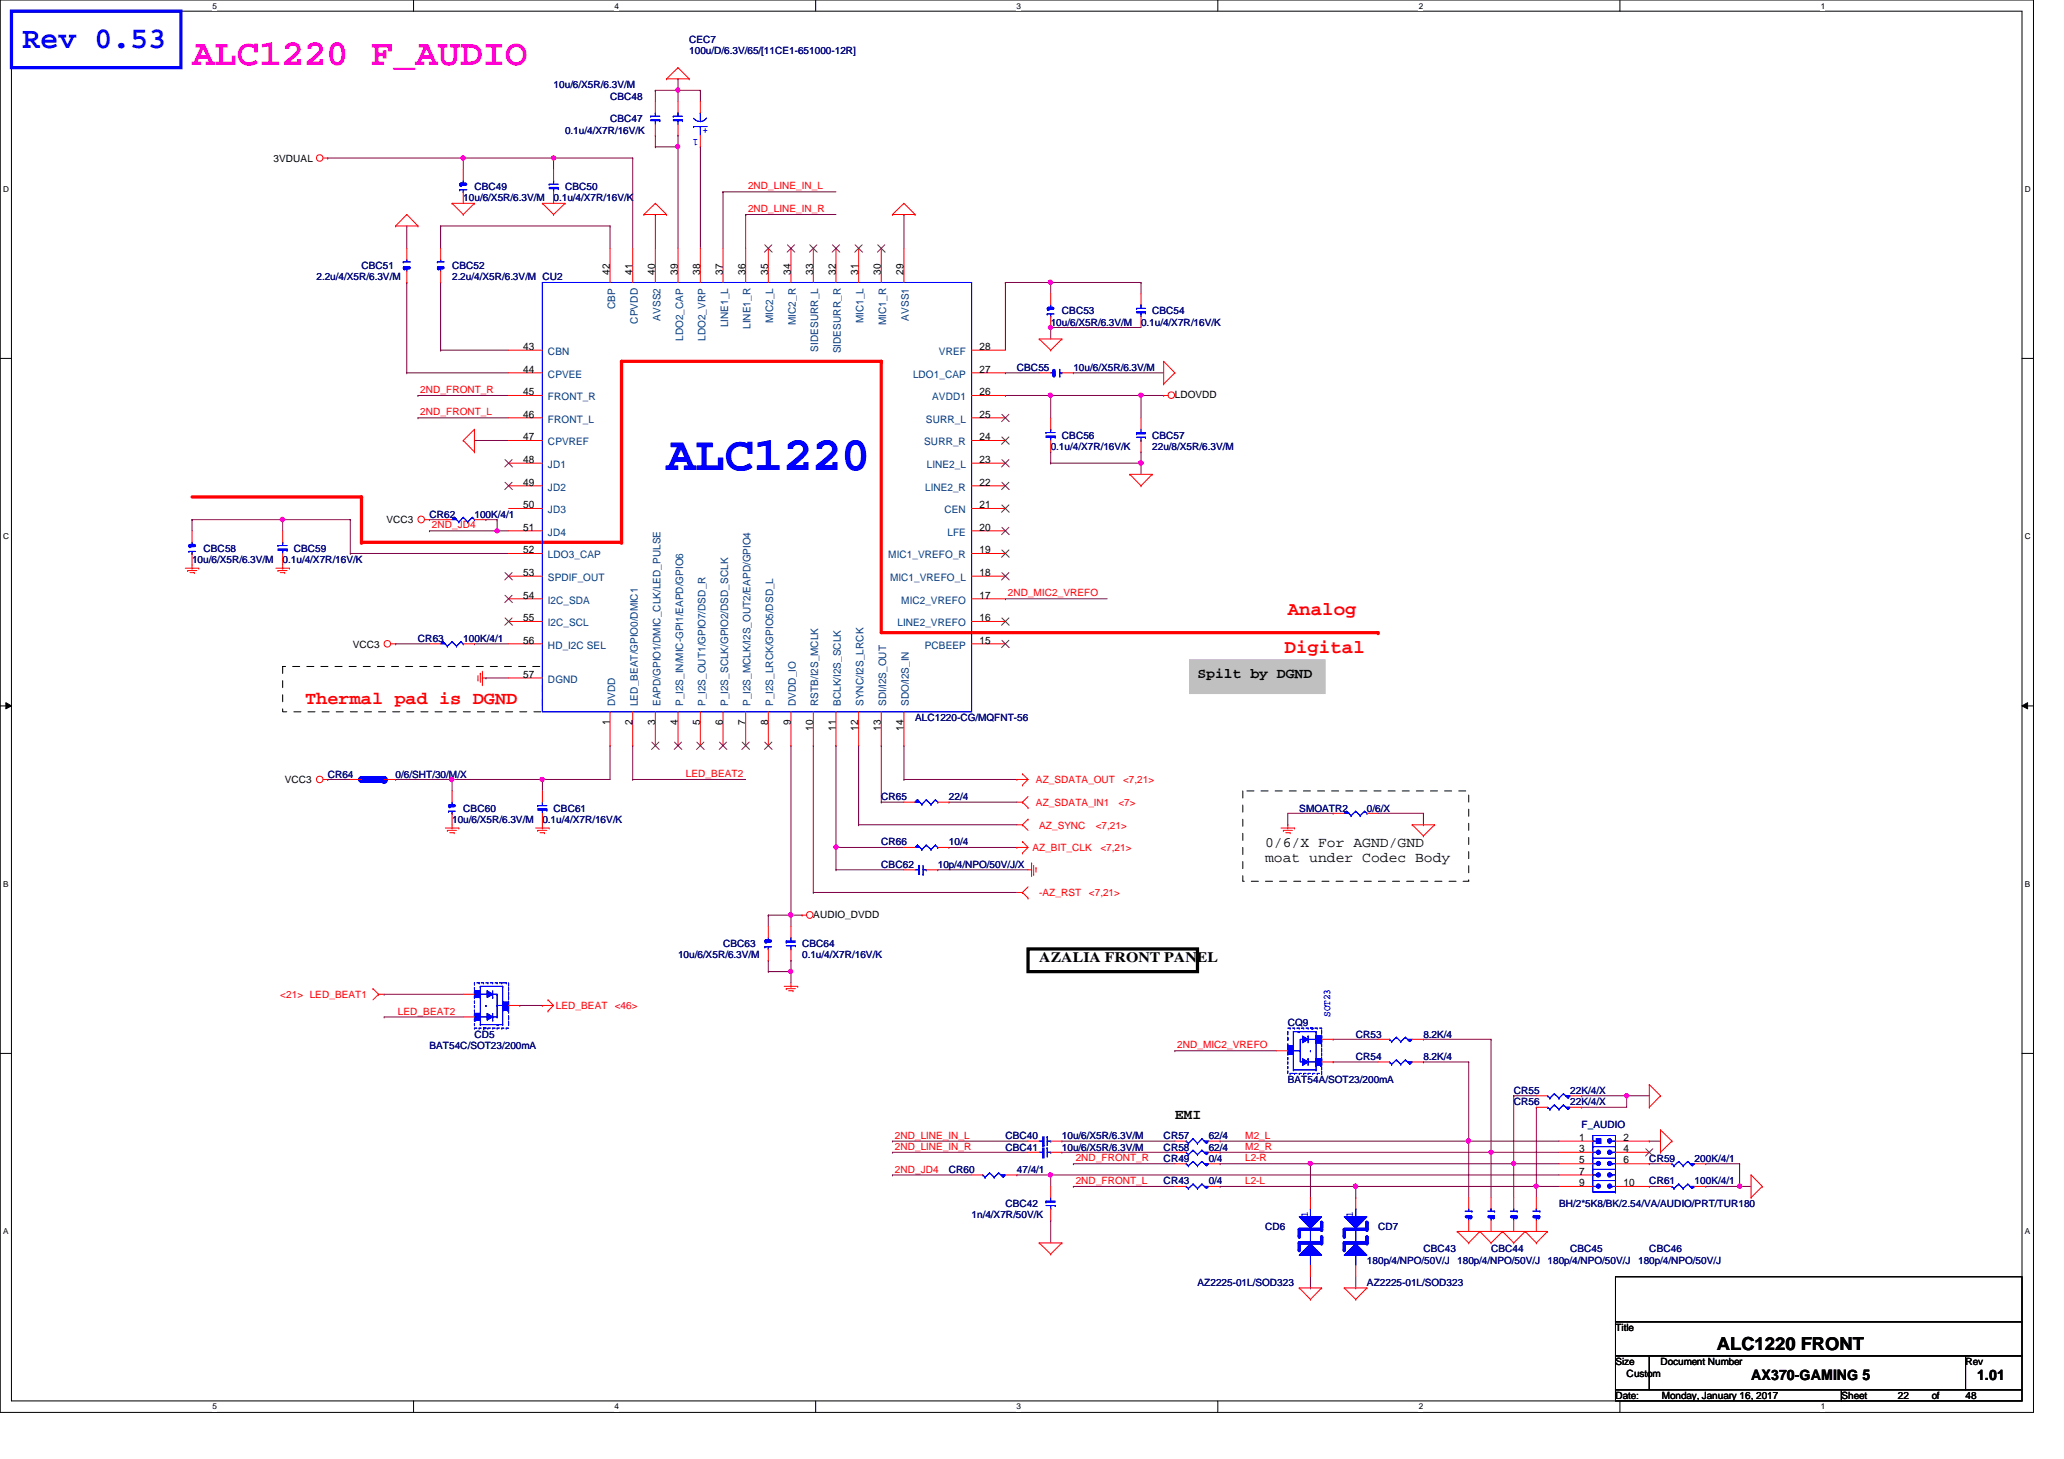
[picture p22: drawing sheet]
<svg xmlns="http://www.w3.org/2000/svg" width="297mm" height="210mm" viewBox="0 0 297 210" stroke-linecap="round" stroke-linejoin="round" font-family="sans-serif">
<defs><g id="words">
<text font-size="7" fill="#00f" x="95.9" y="67.6">ALC1220</text>
<text font-size="5.3" fill="#f0f" x="27.6" y="9.4">ALC1220 F_AUDIO</text>
<text font-size="4.4" fill="#00f" x="3.3" y="6.9">Rev 0.53</text>
<g font-size="2.8" fill="#f00">
<text x="185.3" y="88.5">Analog</text>
<text x="184.9" y="94">Digital</text>
</g>
<text font-size="2.6" fill="#f00" x="43.9" y="101.3">Thermal pad is DGND</text>
<text font-size="2.6" x="247.1" y="194.2">ALC1220 FRONT</text>
<g font-size="2.1">
<text x="172.3" y="97.6">Spilt by DGND</text>
<text x="182.1" y="121.9">0/6/X For AGND/GND</text>
<text x="182.1" y="124">moat under Codec Body</text>
<text x="149.6" y="138.4">AZALIA FRONT PANEL</text>
<text x="169.1" y="161">EMI</text>
<text x="252" y="198.6">AX370-GAMING 5</text>
<text x="284.5" y="198.6">1.01</text>
</g>
<g font-size="1.5">
<text x="87.8" y="39.5" transform="rotate(-90 87.8 39.5)">42</text>
<text x="91" y="39.5" transform="rotate(-90 91 39.5)">41</text>
<text x="94.3" y="39.5" transform="rotate(-90 94.3 39.5)">40</text>
<text x="97.5" y="39.5" transform="rotate(-90 97.5 39.5)">39</text>
<text x="100.8" y="39.5" transform="rotate(-90 100.8 39.5)">38</text>
<text x="104" y="39.5" transform="rotate(-90 104 39.5)">37</text>
<text x="107.3" y="39.5" transform="rotate(-90 107.3 39.5)">36</text>
<text x="110.5" y="39.5" transform="rotate(-90 110.5 39.5)">35</text>
<text x="113.8" y="39.5" transform="rotate(-90 113.8 39.5)">34</text>
<text x="117" y="39.5" transform="rotate(-90 117 39.5)">33</text>
<text x="120.3" y="39.5" transform="rotate(-90 120.3 39.5)">32</text>
<text x="123.5" y="39.5" transform="rotate(-90 123.5 39.5)">31</text>
<text x="126.8" y="39.5" transform="rotate(-90 126.8 39.5)">30</text>
<text x="130" y="39.5" transform="rotate(-90 130 39.5)">29</text>
<text x="75.3" y="50.3">43</text>
<text x="75.3" y="53.6">44</text>
<text x="141" y="53.6">27</text>
<text x="141" y="50.3">28</text>
<text x="75.3" y="56.9">45</text>
<text x="141" y="56.9">26</text>
<text x="75.3" y="60.1">46</text>
<text x="75.3" y="63.3">47</text>
<text x="141" y="63.3">24</text>
<text x="141" y="60.1">25</text>
<text x="75.3" y="66.6">48</text>
<text x="75.3" y="69.8">49</text>
<text x="141" y="69.8">22</text>
<text x="141" y="66.6">23</text>
<text x="75.3" y="73.1">50</text>
<text x="75.3" y="76.3">51</text>
<text x="141" y="76.3">20</text>
<text x="141" y="73.1">21</text>
<text x="75.3" y="79.6">52</text>
<text x="75.3" y="82.8">53</text>
<text x="141" y="82.8">18</text>
<text x="141" y="79.6">19</text>
<text x="75.3" y="86.1">54</text>
<text x="75.3" y="89.4">55</text>
<text x="141" y="89.4">16</text>
<text x="141" y="86.1">17</text>
<text x="75.3" y="92.6">56</text>
<text x="141" y="92.6">15</text>
<text x="75.3" y="97.5">57</text>
<text x="87.8" y="104.4" transform="rotate(-90 87.8 104.4)">1</text>
<text x="91" y="104.4" transform="rotate(-90 91 104.4)">2</text>
<text x="94.3" y="104.4" transform="rotate(-90 94.3 104.4)">3</text>
<text x="97.5" y="104.4" transform="rotate(-90 97.5 104.4)">4</text>
<text x="100.8" y="104.4" transform="rotate(-90 100.8 104.4)">5</text>
<text x="104" y="104.4" transform="rotate(-90 104 104.4)">6</text>
<text x="107.3" y="104.4" transform="rotate(-90 107.3 104.4)">7</text>
<text x="110.5" y="104.4" transform="rotate(-90 110.5 104.4)">8</text>
<text x="113.8" y="104.4" transform="rotate(-90 113.8 104.4)">9</text>
<text x="117" y="105.2" transform="rotate(-90 117 105.2)">10</text>
<text x="120.3" y="105.2" transform="rotate(-90 120.3 105.2)">11</text>
<text x="123.5" y="105.2" transform="rotate(-90 123.5 105.2)">12</text>
<text x="126.8" y="105.2" transform="rotate(-90 126.8 105.2)">13</text>
<text x="130" y="105.2" transform="rotate(-90 130 105.2)">14</text>
<text x="227.3" y="164.1">1</text>
<text x="227.3" y="165.7">3</text>
<text x="227.3" y="167.4">5</text>
<text x="233.6" y="164.1">2</text>
<text x="233.6" y="165.7">4</text>
<text x="233.6" y="167.4">6</text>
<text x="227.3" y="170.6">9</text>
<text x="227.3" y="169">7</text>
<text x="233.6" y="170.6">10</text>
</g>
<g font-size="1.5" fill="#004080">
<text x="88.5" y="44.4" transform="rotate(-90 88.5 44.4)">CBP</text>
<text x="91.8" y="46.6" transform="rotate(-90 91.8 46.6)">CPVDD</text>
<text x="95" y="46.1" transform="rotate(-90 95 46.1)">AVSS2</text>
<text x="104.8" y="47.1" transform="rotate(-90 104.8 47.1)">LINE1_L</text>
<text x="108" y="47.3" transform="rotate(-90 108 47.3)">LINE1_R</text>
<text x="111.3" y="46.5" transform="rotate(-90 111.3 46.5)">MIC2_L</text>
<text x="114.6" y="46.7" transform="rotate(-90 114.6 46.7)">MIC2_R</text>
<text x="124.3" y="46.5" transform="rotate(-90 124.3 46.5)">MIC1_L</text>
<text x="127.5" y="46.7" transform="rotate(-90 127.5 46.7)">MIC1_R</text>
<text x="130.8" y="46.1" transform="rotate(-90 130.8 46.1)">AVSS1</text>
<text x="78.9" y="51.1">CBN</text>
<text x="98.3" y="49" transform="rotate(-90 98.3 49)">LDO2_CAP</text>
<text x="101.5" y="49" transform="rotate(-90 101.5 49)">LDO2_VRP</text>
<text x="117.8" y="50.6" transform="rotate(-90 117.8 50.6)">SIDESURR_L</text>
<text x="121" y="50.8" transform="rotate(-90 121 50.8)">SIDESURR_R</text>
<text x="135.1" y="51.1">VREF</text>
<text x="78.9" y="54.3">CPVEE</text>
<text x="78.9" y="57.6">FRONT_R</text>
<text x="131.4" y="54.3">LDO1_CAP</text>
<text x="134.2" y="57.6">AVDD1</text>
<text x="78.9" y="60.8">FRONT_L</text>
<text x="78.9" y="64.1">CPVREF</text>
<text x="133" y="64.1">SURR_R</text>
<text x="133.3" y="60.8">SURR_L</text>
<text x="78.9" y="67.3">JD1</text>
<text x="78.9" y="70.6">JD2</text>
<text x="133.1" y="70.6">LINE2_R</text>
<text x="133.4" y="67.3">LINE2_L</text>
<text x="78.9" y="73.8">JD3</text>
<text x="78.9" y="77">JD4</text>
<text x="135.9" y="73.8">CEN</text>
<text x="136.4" y="77">LFE</text>
<text x="78.9" y="80.3">LDO3_CAP</text>
<text x="78.9" y="83.6">SPDIF_OUT</text>
<text x="127.8" y="80.3">MIC1_VREFO_R</text>
<text x="128.1" y="83.6">MIC1_VREFO_L</text>
<text x="78.9" y="86.8">I2C_SDA</text>
<text x="129.7" y="86.8">MIC2_VREFO</text>
<text x="78.9" y="90.1">I2C_SCL</text>
<text x="78.9" y="93.3">HD_I2C SEL</text>
<text x="129.2" y="90.1">LINE2_VREFO</text>
<text x="133.1" y="93.3">PCBEEP</text>
<text x="78.9" y="98.2">DGND</text>
<text x="88.5" y="101.6" transform="rotate(-90 88.5 101.6)">DVDD</text>
<text x="91.8" y="101.6" transform="rotate(-90 91.8 101.6)">LED_BEAT/GPIO0/DMIC1</text>
<text x="95" y="101.6" transform="rotate(-90 95 101.6)">EAPD/GPIO1/DMIC_CLK/LED_PULSE</text>
<text x="98.3" y="101.6" transform="rotate(-90 98.3 101.6)">P_I2S_IN/MIC-GPI1/EAPD/GPIO6</text>
<text x="101.5" y="101.6" transform="rotate(-90 101.5 101.6)">P_I2S_OUT1/GPIO7/DSD_R</text>
<text x="104.8" y="101.6" transform="rotate(-90 104.8 101.6)">P_I2S_SCLK/GPIO2/DSD_SCLK</text>
<text x="108" y="101.6" transform="rotate(-90 108 101.6)">P_I2S_MCLK/I2S_OUT2/EAPD/GPIO4</text>
<text x="111.3" y="101.6" transform="rotate(-90 111.3 101.6)">P_I2S_LRCK/GPIO5/DSD_L</text>
<text x="114.6" y="101.6" transform="rotate(-90 114.6 101.6)">DVDD_IO</text>
<text x="117.8" y="101.6" transform="rotate(-90 117.8 101.6)">RSTB/I2S_MCLK</text>
<text x="121" y="101.6" transform="rotate(-90 121 101.6)">BCLK/I2S_SCLK</text>
<text x="124.3" y="101.6" transform="rotate(-90 124.3 101.6)">SYNC/I2S_LRCK</text>
<text x="127.5" y="101.6" transform="rotate(-90 127.5 101.6)">SDI/I2S_OUT</text>
<text x="130.8" y="101.6" transform="rotate(-90 130.8 101.6)">SDO/I2S_IN</text>
</g>
<g font-size="1.4" fill="#000080">
<text x="99.2" y="6.2">CEC7</text>
<text x="99.2" y="7.8">100u/D/6.3V/65/[11CE1-651000-12R]</text>
<text x="79.7" y="12.7">10u/6/X5R/6.3V/M</text>
<text x="87.8" y="14.4">CBC48</text>
<text x="87.8" y="17.6">CBC47</text>
<text x="81.3" y="19.2">0.1u/4/X7R/16V/K</text>
<text x="66.7" y="29">10u/6/X5R/6.3V/M</text>
<text x="68.3" y="27.3">CBC49</text>
<text x="79.7" y="29">0.1u/4/X7R/16V/K</text>
<text x="81.3" y="27.3">CBC50</text>
<text x="45.5" y="40.3">2.2u/4/X5R/6.3V/M</text>
<text x="52" y="38.7">CBC51</text>
<text x="65.1" y="38.7">CBC52</text>
<text x="65.1" y="40.3">2.2u/4/X5R/6.3V/M CU2</text>
<text x="151.2" y="46.9">10u/6/X5R/6.3V/M</text>
<text x="152.8" y="45.2">CBC53</text>
<text x="164.2" y="46.9">0.1u/4/X7R/16V/K</text>
<text x="165.8" y="45.2">CBC54</text>
<text x="146.3" y="53.3">CBC55</text>
<text x="154.5" y="53.3">10u/6/X5R/6.3V/M</text>
<text x="151.2" y="64.7">0.1u/4/X7R/16V/K</text>
<text x="152.8" y="63.1">CBC56</text>
<text x="165.8" y="63.1">CBC57</text>
<text x="165.8" y="64.7">22u/8/X5R/6.3V/M</text>
<text x="61.8" y="74.5">CR62</text>
<text x="68.3" y="74.5">100K/4/1</text>
<text x="27.6" y="81">10u/6/X5R/6.3V/M</text>
<text x="29.3" y="79.4">CBC58</text>
<text x="40.7" y="81">0.1u/4/X7R/16V/K</text>
<text x="42.3" y="79.4">CBC59</text>
<text x="60.2" y="92.4">CR63</text>
<text x="66.7" y="92.4">100K/4/1</text>
<text x="131.7" y="103.8">ALC1220-CG/MQFNT-56</text>
<text x="47.2" y="111.9">CR64</text>
<text x="56.9" y="111.9">0/6/SHT/30/M/X</text>
<text x="65.1" y="118.4">10u/6/X5R/6.3V/M</text>
<text x="66.7" y="116.8">CBC60</text>
<text x="78.1" y="118.4">0.1u/4/X7R/16V/K</text>
<text x="79.7" y="116.8">CBC61</text>
<text x="126.8" y="115.1">CR65</text>
<text x="136.6" y="115.1">22/4</text>
<text x="187" y="116.8">SMOATR2</text>
<text x="196.7" y="116.8">0/6/X</text>
<text x="126.8" y="121.6">CR66</text>
<text x="126.8" y="124.9">CBC62</text>
<text x="135" y="124.9">10p/4/NPO/50V/J/X</text>
<text x="136.6" y="121.6">10/4</text>
<text x="97.6" y="137.9">10u/6/X5R/6.3V/M</text>
<text x="104.1" y="136.3">CBC63</text>
<text x="115.4" y="136.3">CBC64</text>
<text x="115.4" y="137.9">0.1u/4/X7R/16V/K</text>
<text x="68.3" y="149.3">CD5</text>
<text x="185.3" y="147.7">CQ9</text>
<text x="195.1" y="149.3">CR53</text>
<text x="204.8" y="149.3">8.2K/4</text>
<text x="61.8" y="150.9">BAT54C/SOT23/200mA</text>
<text x="185.3" y="155.8">BAT54A/SOT23/200mA</text>
<text x="195.1" y="152.5">CR54</text>
<text x="204.8" y="152.5">8.2K/4</text>
<text x="217.8" y="157.4">CR55</text>
<text x="217.8" y="159">CR56</text>
<text x="226" y="157.4">22K/4/X</text>
<text x="226" y="159">22K/4/X</text>
<text x="144.7" y="165.5">CBC41</text>
<text x="144.7" y="163.9">CBC40</text>
<text x="152.8" y="165.5">10u/6/X5R/6.3V/M</text>
<text x="152.8" y="163.9">10u/6/X5R/6.3V/M</text>
<text x="167.5" y="165.5">CR58</text>
<text x="167.5" y="163.9">CR57</text>
<text x="167.5" y="167.1">CR49</text>
<text x="173.9" y="165.5">62/4</text>
<text x="173.9" y="163.9">62/4</text>
<text x="173.9" y="167.1">0/4</text>
<text x="227.6" y="162.3">F_AUDIO</text>
<text x="237.4" y="167.1">CR59</text>
<text x="243.9" y="167.1">200K/4/1</text>
<text x="136.6" y="168.8">CR60</text>
<text x="144.7" y="173.7">CBC42</text>
<text x="146.3" y="168.8">47/4/1</text>
<text x="167.5" y="170.4">CR43</text>
<text x="173.9" y="170.4">0/4</text>
<text x="224.4" y="173.7">BH/2*5K8/BK/2.54/VA/AUDIO/PRT/TUR180</text>
<text x="237.4" y="170.4">CR61</text>
<text x="243.9" y="170.4">100K/4/1</text>
<text x="139.8" y="175.3">1n/4/X7R/50V/K</text>
<text x="182.1" y="176.9">CD6</text>
<text x="198.3" y="176.9">CD7</text>
<text x="172.3" y="185">AZ2225-01L/SOD323</text>
<text x="196.7" y="181.8">180p/4/NPO/50V/J</text>
<text x="196.7" y="185">AZ2225-01L/SOD323</text>
<text x="204.8" y="180.2">CBC43</text>
<text x="209.7" y="181.8">180p/4/NPO/50V/J</text>
<text x="214.6" y="180.2">CBC44</text>
<text x="222.7" y="181.8">180p/4/NPO/50V/J</text>
<text x="226" y="180.2">CBC45</text>
<text x="235.8" y="181.8">180p/4/NPO/50V/J</text>
<text x="237.4" y="180.2">CBC46</text>
</g>
<g font-size="1.4">
<text x="39.4" y="23.3">3VDUAL</text>
<text x="169.1" y="57.3">LDOVDD</text>
<text x="55.6" y="75.3">VCC3</text>
<text x="50.8" y="93.2">VCC3</text>
<text x="41" y="112.7">VCC3</text>
<text x="117" y="132">AUDIO_DVDD</text>
<text x="232.5" y="191.5">Title</text>
<text x="232.5" y="196.4">Size</text>
<text x="239" y="196.4">Document Number</text>
<text x="282.9" y="196.4">Rev</text>
<text x="232.5" y="201.3">Date:</text>
<text x="234.1" y="198">Custom</text>
<text x="239.1" y="201.3">Monday, January 16, 2017</text>
<text x="265" y="201.3">Sheet</text>
<text x="273.1" y="201.3">22</text>
<text x="278" y="201.3">of</text>
<text x="282.9" y="201.3">48</text>
</g>
<g font-size="1.4" fill="#00f">
<text x="100.5" y="19.9" transform="rotate(180 100.5 19.9)">1</text>
<text x="101.9" y="18.5" transform="rotate(180 101.9 18.5)">+</text>
<text x="191.4" y="146.3" transform="rotate(-90 191.4 146.3)">SOT23</text>
<text x="188.2" y="175" transform="rotate(-90 188.2 175)">1</text>
<text x="194.7" y="175" transform="rotate(-90 194.7 175)">1</text>
</g>
<g font-size="1.4" fill="#f00">
<text x="107.7" y="27.3">2ND_LINE_IN_L</text>
<text x="107.7" y="30.5">2ND_LINE_IN_R</text>
<text x="60.5" y="59.8">2ND_FRONT_L</text>
<text x="60.5" y="56.6">2ND_FRONT_R</text>
<text x="62.1" y="76">2ND_JD4</text>
<text x="145" y="85.8">2ND_MIC2_VREFO</text>
<text x="98.7" y="111.8">LED_BEAT2</text>
<text x="149.1" y="112.7">AZ_SDATA_OUT</text>
<text x="161.6" y="112.7">&lt;7,21&gt;</text>
<text x="149.1" y="116">AZ_SDATA_IN1</text>
<text x="149.6" y="119.2">AZ_SYNC</text>
<text x="157.7" y="119.2">&lt;7,21&gt;</text>
<text x="160.9" y="116">&lt;7&gt;</text>
<text x="148.6" y="122.4">AZ_BIT_CLK</text>
<text x="158.4" y="122.4">&lt;7,21&gt;</text>
<text x="149.6" y="128.9">-AZ_RST</text>
<text x="156.7" y="128.9">&lt;7,21&gt;</text>
<text x="40.3" y="143.6">&lt;21&gt; LED_BEAT1</text>
<text x="57.3" y="146">LED_BEAT2</text>
<text x="80" y="145.2">LED_BEAT</text>
<text x="88.5" y="145.2">&lt;46&gt;</text>
<text x="169.4" y="150.8">2ND_MIC2_VREFO</text>
<text x="128.8" y="163.8">2ND_LINE_IN_L</text>
<text x="128.8" y="165.4">2ND_LINE_IN_R</text>
<text x="154.8" y="167.1">2ND_FRONT_R</text>
<text x="179.2" y="163.8">M2_L</text>
<text x="179.2" y="165.4">M2_R</text>
<text x="179.2" y="167.1">L2-R</text>
<text x="128.8" y="168.7">2ND_JD4</text>
<text x="154.8" y="170.3">2ND_FRONT_L</text>
<text x="179.2" y="170.3">L2-L</text>
</g>
<g font-size="1.2">
<text x="30.6" y="1.2">5</text>
<text x="88.4" y="1.2">4</text>
<text x="146.3" y="1.2">3</text>
<text x="204.2" y="1.2">2</text>
<text x="262" y="1.2">1</text>
<text x=".5" y="27.6">D</text>
<text x="291.4" y="27.6">D</text>
<text x=".5" y="77.6">C</text>
<text x="291.4" y="77.6">C</text>
<text x=".5" y="127.6">B</text>
<text x="291.4" y="127.6">B</text>
<text x=".5" y="177.6">A</text>
<text x="291.4" y="177.6">A</text>
<text x="30.6" y="202.8">5</text>
<text x="88.4" y="202.8">4</text>
<text x="146.3" y="202.8">3</text>
<text x="204.2" y="202.8">2</text>
<text x="262" y="202.8">1</text>
</g>
</g></defs>
<path d="M0 0h292.6v203.2h-292.6zM1.6 1.6h289.4v199.9h-289.4z" fill="none" stroke="#000" stroke-width=".14"/>
<g fill="#fff">
<path d="M30.6 .2h.6v1.3h-.6z"/>
<path d="M30.6 201.7h.6v1.3h-.6z"/>
</g>
<path d="M59.5 0v1.6M59.5 201.5v1.7" fill="none" stroke="#000" stroke-width=".14"/>
<g fill="#fff">
<path d="M88.4 .2h.6v1.3h-.6z"/>
<path d="M88.4 201.7h.6v1.3h-.6z"/>
</g>
<path d="M117.4 0v1.6M117.4 201.5v1.7" fill="none" stroke="#000" stroke-width=".14"/>
<g fill="#fff">
<path d="M146.3 .2h.6v1.3h-.6z"/>
<path d="M146.3 201.7h.6v1.3h-.6z"/>
</g>
<path d="M175.3 0v1.6M175.3 201.5v1.7" fill="none" stroke="#000" stroke-width=".14"/>
<g fill="#fff">
<path d="M204.2 .2h.6v1.3h-.6z"/>
<path d="M204.2 201.7h.6v1.3h-.6z"/>
</g>
<path d="M233.1 0v1.6M233.1 201.5v1.7" fill="none" stroke="#000" stroke-width=".14"/>
<g fill="#fff">
<path d="M262 .2h.6v1.3h-.6z"/>
<path d="M262 201.7h.6v1.3h-.6z"/>
<path d="M.5 26.6h.8v1.3h-.8z"/>
<path d="M291.4 26.6h.8v1.3h-.8z"/>
<path d="M.5 76.5h.8v1.4h-.8z"/>
<path d="M291.4 76.5h.8v1.4h-.8z"/>
</g>
<path d="M0 51.6h1.6M291 51.6h1.6" fill="none" stroke="#000" stroke-width=".14"/>
<g fill="#fff">
<path d="M.5 126.5h.7v1.3h-.7z"/>
<path d="M291.4 126.5h.7v1.3h-.7z"/>
</g>
<path d="M0 101.6h1.6M.8 101.1l.8 .5-.8 .4zM291 101.6l.8-.5v.9zM291 101.6h1.6" fill="none" stroke="#000" stroke-width=".14"/>
<path d="M.8 101.1l.8 .5-.8 .4zM291 101.6l.8-.5v.9z" fill="#000"/>
<g fill="#fff">
<path d="M.5 176.5h.7v1.3h-.7z"/>
<path d="M291.4 176.5h.7v1.3h-.7z"/>
</g>
<path d="M0 151.6h1.6M291 151.6h1.6" fill="none" stroke="#000" stroke-width=".14"/>
<g fill="none" stroke="#800040" stroke-width=".14">
<path d="M120.3 107.3h.1M120.3 107.3v14.6M123.6 107.3h.1M123.6 118.7h.1M123.6 107.3v11.4M123.6 118.7h22.7M126.8 107.3h.1M126.8 115.4h.1M126.8 107.3v8.1M126.8 115.4h3.3M130.1 107.3h.1M130.1 112.1h.1"/>
<path d="M130.1 107.3v4.8M130.1 112.1h16.2M136.6 115.4h.1M136.6 115.4h9.7M120.3 121.9h.1M120.3 121.9h9.8"/>
</g>
<circle cx="120.3" cy="121.9" r=".3" fill="#f0f"/>
<circle cx="120.3" cy="121.9" r=".3" fill="none" stroke="#f0f" stroke-width=".14"/>
<g fill="none" stroke="#800040" stroke-width=".14">
<path d="M47.2 112.1h.1M47.2 112.1h3.2M56.9 112.1h.1M56.9 112.1h8.2M65.1 112.1h.1M65.1 112.1v1.7M78.1 112.1h.1M78.1 112.1h9.7M117 107.3h.1M117 107.3v21.1M117 128.4h.1M117 128.4h29.3"/>
<path d="M120.3 121.9h.1M120.3 125.1h.1M120.3 121.9v3.2M120.3 125.1h9.8M135 125.1h.1M135 125.1h13M136.6 121.9h.1M136.6 121.9h9.7"/>
</g>
<circle cx="78" cy="112.1" r=".3" fill="#f0f"/>
<circle cx="78" cy="112.1" r=".3" fill="none" stroke="#f0f" stroke-width=".14"/>
<path d="M65.1 112.1h.1M65.1 112.1h13M78.1 112.1h.1M78.1 112.1v1.7" fill="none" stroke="#800040" stroke-width=".14"/>
<circle cx="65" cy="112.1" r=".3" fill="#f0f"/>
<circle cx="65" cy="112.1" r=".3" fill="none" stroke="#f0f" stroke-width=".14"/>
<g fill="none" stroke="#800040" stroke-width=".14">
<path d="M47.2 22.7h.1M47.2 22.7h19.5M58.5 32.5h.1M58.5 32.5v3.2M63.4 32.5h.1M63.4 32.5v3.2M63.4 32.5h24.4M66.7 22.7h.1M66.7 22.7v1.7M79.7 22.7h.1M79.7 22.7h11.4M87.8 32.5h.1"/>
<path d="M87.8 32.5v3.2M58.5 53.6h.1M58.5 40.6h.1M58.5 40.6v13M58.5 53.6h14.7M63.4 40.6h.1M63.4 50.4h.1M63.4 40.6v9.8M63.4 50.4h9.8M87.8 107.3h.1M87.8 107.3v4.8"/>
</g>
<circle cx="79.7" cy="22.7" r=".3" fill="#f0f"/>
<circle cx="79.7" cy="22.7" r=".3" fill="none" stroke="#f0f" stroke-width=".14"/>
<path d="M66.7 22.7h.1M66.7 22.7h13M79.7 22.7h.1M79.7 22.7v1.7" fill="none" stroke="#800040" stroke-width=".14"/>
<circle cx="66.7" cy="22.7" r=".31" fill="#f0f"/>
<circle cx="66.7" cy="22.7" r=".31" fill="none" stroke="#f0f" stroke-width=".14"/>
<path d="M91.1 22.7h.1M91.1 22.7v13M94.3 30.9h.1M94.3 30.9v4.8M97.6 21.1h.1M97.6 21.1v14.6" fill="none" stroke="#800040" stroke-width=".14"/>
<circle cx="97.5" cy="21.1" r=".3" fill="#f0f"/>
<circle cx="97.5" cy="21.1" r=".3" fill="none" stroke="#f0f" stroke-width=".14"/>
<path d="M94.3 13h.1M94.3 13v1.6M94.3 13h3.3M97.6 13h.1M97.6 13v1.6M100.8 13h.1M100.8 13v1.6M94.3 21.1h.1M94.3 21.1h3.3M100.8 21.1h.1M100.8 21.1v14.6" fill="none" stroke="#800040" stroke-width=".14"/>
<circle cx="97.5" cy="12.9" r=".3" fill="#f0f"/>
<circle cx="97.5" cy="12.9" r=".3" fill="none" stroke="#f0f" stroke-width=".14"/>
<path d="M97.6 13h.1M97.6 11.3h.1M97.6 13h3.2M97.6 11.3v1.7M144.7 40.6h.1M144.7 40.6v9.8M151.2 40.6h.1M151.2 40.6h13" fill="none" stroke="#800040" stroke-width=".14"/>
<circle cx="151.2" cy="40.6" r=".3" fill="#f0f"/>
<circle cx="151.2" cy="40.6" r=".3" fill="none" stroke="#f0f" stroke-width=".14"/>
<path d="M151.2 40.6h.1M151.2 47.1h.1M151.2 40.6v1.6M151.2 47.1h13M164.2 40.6h.1M164.2 40.6v1.6" fill="none" stroke="#800040" stroke-width=".14"/>
<circle cx="151.2" cy="47.1" r=".3" fill="#f0f"/>
<circle cx="151.2" cy="47.1" r=".3" fill="none" stroke="#f0f" stroke-width=".14"/>
<path d="M144.7 53.6h.1M144.7 53.6h4.9M151.2 47.1h.1M151.2 47.1v1.7M154.5 53.6h.1M154.5 53.6h13M164.2 56.9h.1M164.2 56.9h3.3M164.2 56.9v3.2M164.2 66.6h.1M164.2 66.6v1.6" fill="none" stroke="#800040" stroke-width=".14"/>
<circle cx="164.2" cy="56.8" r=".31" fill="#f0f"/>
<circle cx="164.2" cy="56.8" r=".31" fill="none" stroke="#f0f" stroke-width=".14"/>
<path d="M151.2 56.9h.1M151.2 56.9h13M151.2 56.9v3.2" fill="none" stroke="#800040" stroke-width=".14"/>
<circle cx="151.2" cy="56.8" r=".3" fill="#f0f"/>
<circle cx="151.2" cy="56.8" r=".3" fill="none" stroke="#f0f" stroke-width=".14"/>
<path d="M151.2 65h.1M151.2 66.6h.1M151.2 65v1.6M151.2 66.6h13" fill="none" stroke="#800040" stroke-width=".14"/>
<circle cx="164.2" cy="66.6" r=".32" fill="#f0f"/>
<circle cx="164.2" cy="66.6" r=".32" fill="none" stroke="#f0f" stroke-width=".14"/>
<path d="M144.7 56.9h.1M144.7 56.9h6.5M27.6 74.8h.1M27.6 74.8v1.6M40.7 74.8h.1M40.7 74.8h9.7M164.2 65h.1M164.2 65v1.6M56.9 92.6h.1M56.9 92.6h4.9M68.3 92.6h.1M68.3 92.6h4.9" fill="none" stroke="#800040" stroke-width=".14"/>
<circle cx="40.6" cy="74.7" r=".31" fill="#f0f"/>
<circle cx="40.6" cy="74.7" r=".31" fill="none" stroke="#f0f" stroke-width=".14"/>
<g fill="none" stroke="#800040" stroke-width=".14">
<path d="M94.3 19.5h.1M94.3 19.5v1.6M97.6 19.5h.1M97.6 19.5v1.6M130.1 30.9h.1M130.1 30.9v4.8M60.2 56.9h.1M60.2 56.9h13M144.7 40.6h.1M144.7 40.6h6.5M27.6 74.8h.1M27.6 74.8h13.1"/>
<path d="M40.7 74.8h.1M40.7 74.8v1.6M50.4 74.8h.1M50.4 79.6h.1M50.4 74.8v4.8M50.4 79.6h22.8M60.2 60.1h.1M60.2 60.1h13M61.8 74.8h.1M61.8 74.8h1.6M68.3 63.4h.1M68.3 63.4h4.9"/>
<path d="M69.9 74.8h.1M69.9 74.8h1.6M71.5 76.4h.1M71.5 74.8h.1M71.5 76.4h1.7M71.5 74.8v1.6M69.9 97.5h.1M69.9 97.5h3.3"/>
</g>
<circle cx="71.5" cy="76.4" r=".3" fill="#f0f"/>
<circle cx="71.5" cy="76.4" r=".3" fill="none" stroke="#f0f" stroke-width=".14"/>
<path d="M104.1 27.6h.1M104.1 27.6h16.2M104.1 27.6v8.1M107.3 30.9h.1M107.3 30.9h13M107.3 30.9v4.8M144.7 86.1h.1M144.7 86.1h14.6M113.8 139.8h.1M113.8 139.8v1.6" fill="none" stroke="#800040" stroke-width=".14"/>
<circle cx="113.8" cy="139.8" r=".31" fill="#f0f"/>
<circle cx="113.8" cy="139.8" r=".31" fill="none" stroke="#f0f" stroke-width=".14"/>
<path d="M113.8 107.3h.1M113.8 107.3v26M110.6 138.2h.1M110.6 139.8h.1M110.6 131.7h.1M110.6 138.2v1.6M110.6 139.8h3.2M110.6 131.7h4.8M113.8 131.7h.1" fill="none" stroke="#800040" stroke-width=".14"/>
<circle cx="113.8" cy="131.6" r=".31" fill="#f0f"/>
<circle cx="113.8" cy="131.6" r=".31" fill="none" stroke="#f0f" stroke-width=".14"/>
<g fill="none" stroke="#800040" stroke-width=".14">
<path d="M61.8 76.4h.1M61.8 76.4h9.7M91.1 112.1h.1M91.1 107.3h.1M91.1 112.1h16.2M91.1 107.3v4.8M110.6 131.7h.1M110.6 131.7v1.6M113.8 138.2h.1M113.8 138.2v1.6M55.3 143h.1M55.3 146.3h.1"/>
<path d="M55.3 143h11.4M55.3 146.3h11.4M74.8 144.7h.1M74.8 144.7h3.3M175.6 164.2h.1M175.6 164.2h35.8"/>
</g>
<circle cx="211.3" cy="164.1" r=".31" fill="#f0f"/>
<circle cx="211.3" cy="164.1" r=".31" fill="none" stroke="#f0f" stroke-width=".14"/>
<path d="M195.1 170.7h.1M195.1 170.7h26" fill="none" stroke="#800040" stroke-width=".14"/>
<circle cx="221.1" cy="170.6" r=".31" fill="#f0f"/>
<circle cx="221.1" cy="170.6" r=".31" fill="none" stroke="#f0f" stroke-width=".14"/>
<circle cx="195.1" cy="170.6" r=".3" fill="#f0f"/>
<circle cx="195.1" cy="170.6" r=".3" fill="none" stroke="#f0f" stroke-width=".14"/>
<path d="M188.6 167.4h.1M188.6 167.4h29.2" fill="none" stroke="#800040" stroke-width=".14"/>
<circle cx="217.8" cy="167.4" r=".3" fill="#f0f"/>
<circle cx="217.8" cy="167.4" r=".3" fill="none" stroke="#f0f" stroke-width=".14"/>
<circle cx="188.6" cy="167.4" r=".31" fill="#f0f"/>
<circle cx="188.6" cy="167.4" r=".31" fill="none" stroke="#f0f" stroke-width=".14"/>
<path d="M151.2 169h.1M151.2 169h73.2" fill="none" stroke="#800040" stroke-width=".14"/>
<circle cx="151.2" cy="169" r=".3" fill="#f0f"/>
<circle cx="151.2" cy="169" r=".3" fill="none" stroke="#f0f" stroke-width=".14"/>
<g fill="none" stroke="#800040" stroke-width=".14">
<path d="M217.8 157.6h.1M217.8 157.6h3.3M128.4 169h.1M128.4 164.2h.1M128.4 165.8h.1M128.4 165.8h19.6M128.4 169h11.4M128.4 164.2h19.6M146.3 169h.1M146.3 169h4.9M151.2 169h.1M151.2 169v1.7"/>
<path d="M152.8 165.8h.1M152.8 164.2h.1M152.8 165.8h16.3M152.8 164.2h16.3M175.6 165.8h.1M175.6 165.8h48.8M211.4 164.2h.1M211.4 164.2v8.1M214.6 165.8h.1M214.6 165.8v6.5"/>
</g>
<circle cx="214.6" cy="165.8" r=".3" fill="#f0f"/>
<circle cx="214.6" cy="165.8" r=".3" fill="none" stroke="#f0f" stroke-width=".14"/>
<g fill="none" stroke="#800040" stroke-width=".14">
<path d="M211.4 164.2h.1M211.4 164.2h13M217.8 167.4h.1M217.8 167.4v4.9M217.8 167.4h6.6M221.1 170.7h.1M221.1 170.7v1.6M221.1 170.7h3.3M245.5 167.4h.1M245.5 167.4h4.9M250.4 170.7h.1M250.4 167.4h.1"/>
<path d="M250.4 170.7h1.6M250.4 167.4v3.3"/>
</g>
<circle cx="250.4" cy="170.6" r=".3" fill="#f0f"/>
<circle cx="250.4" cy="170.6" r=".3" fill="none" stroke="#f0f" stroke-width=".14"/>
<path d="M217.8 157.6h.1M217.8 157.6v9.8M227.6 159.3h.1M234.1 157.6h.1M234.1 157.6v1.7h-6.5" fill="none" stroke="#800040" stroke-width=".14"/>
<circle cx="234.1" cy="157.6" r=".3" fill="#f0f"/>
<circle cx="234.1" cy="157.6" r=".3" fill="none" stroke="#f0f" stroke-width=".14"/>
<g fill="none" stroke="#800040" stroke-width=".14">
<path d="M185.3 118.7h.1M191.9 117h.1M191.9 117h-6.6v1.7M198.3 117h6.5M204.8 118.7h.1M204.8 117h.1M204.8 117v1.7M169.1 151.2h.1M169.1 151.2h14.6M191.9 149.5h.1M191.9 152.8h.1M191.9 149.5h6.4"/>
<path d="M191.9 152.8h6.4M204.8 152.8h.1M204.8 149.5h.1M204.8 149.5h9.8M204.8 152.8h6.6M211.4 152.8h.1M211.4 152.8v11.4M214.6 149.5h.1M214.6 149.5v16.3M221.1 159.3h.1M221.1 159.3v11.4M227.6 157.6h.1"/>
<path d="M227.6 157.6h9.8M234.1 157.6h.1M151.2 175.6h.1M151.2 175.6v3.2M154.5 170.7h.1M154.5 167.4h.1M154.5 170.7h14.6M154.5 167.4h14.6M175.6 167.4h.1M175.6 170.7h.1M175.6 170.7h19.5v1.6M175.6 167.4h13v4.9"/>
<path d="M188.6 172.3h.1M195.1 172.3h.1M237.4 170.7h.1M237.4 167.4h.1M237.4 164.2h.1M237.4 170.7h1.6M237.4 167.4h1.6M237.4 164.2h1.6M245.5 170.7h.1M245.5 170.7h4.9M188.6 185.3h.1M188.6 183.7v1.6"/>
<path d="M195.1 185.3h.1M195.1 183.7v1.6"/>
</g>
<g fill="none" stroke="#f00" stroke-width=".14">
<path d="M95.9 11.3h.1M95.9 11.3h3.3M97.6 9.7h.1M97.6 9.7l-1.7 1.6M97.6 9.7l1.6 1.6M99.2 11.3h.1M46.5 22.7h.7M47.2 22.7h.1M56.9 32.5h.1M56.9 32.5h3.3M58.5 30.9h.1M58.5 30.9l-1.6 1.6"/>
<path d="M58.5 30.9l1.7 1.6M60.2 32.5h.1M65.1 29.3h.1M65.1 29.3h3.2M65.1 29.3l1.6 1.6M66.7 30.9h.1M68.3 29.3h.1M68.3 29.3l-1.6 1.6M78.1 29.3h.1M78.1 29.3h3.2M78.1 29.3l1.6 1.6M79.7 30.9h.1"/>
<path d="M81.3 29.3h.1M81.3 29.3l-1.6 1.6M92.7 30.9h.1M92.7 30.9h3.2M94.3 29.3h.1M94.3 29.3l-1.6 1.6M94.3 29.3l1.6 1.6M95.9 30.9h.1M128.4 30.9h.1M128.4 30.9h3.3M130.1 29.3h.1M130.1 29.3l-1.7 1.6"/>
<path d="M130.1 29.3l1.6 1.6M131.7 30.9h.1M149.6 48.8h.1M149.6 48.8h3.2M149.6 48.8l1.6 1.6M151.2 50.4h.1M152.8 48.8h.1M152.8 48.8l-1.6 1.6M167.5 52h.1M167.5 55.2h.1M167.5 56.9h.1M167.5 52v3.2"/>
<path d="M167.5 52l1.6 1.6M167.5 56.9h.6M169.1 53.6h.1M169.1 53.6l-1.6 1.6M61.1 74.8h.7M61.8 74.8h.1M66.7 63.4h.1M66.7 63.4l1.6 1.6M68.3 65h.1M68.3 61.8h.1M68.3 61.8v3.2M68.3 61.8l-1.6 1.6"/>
<path d="M162.6 68.2h.1M162.6 68.2h3.2M162.6 68.2l1.6 1.7M164.2 69.9h.1M165.8 68.2h.1M165.8 68.2l-1.6 1.7M26.7 81.7h1.9M27 82.1h.1M27 82.1h1.3M27.3 82.4h.7M27.6 81.7h.1M27.6 81.3v.4"/>
<path d="M28 82.4h.1M28.6 81.7h.1M39.7 81.7h2M40 82.1h.1M40 82.1h1.3M40.3 82.4h.7M40.7 81.7h.1M40.7 81.3v.4M41 82.4h.1M41.7 81.7h.1M56.3 92.6h.6M56.9 92.6h.1"/>
<path d="M68.8 97.8h.1M68.8 97.2v.6M69.1 96.9h.1M69.1 96.9v1.3M69.4 97.5h.1M69.4 98.5h.1M69.4 97.5h.5M69.4 96.6v1.9M46.5 112.1h.7M47.2 112.1h.1M64.1 119.1h1.9M64.4 119.5h.1"/>
<path d="M64.4 119.5h1.3M64.7 119.8h.7M65.1 119.1h.1M65.1 118.7v.4M65.4 119.8h.1M66 119.1h.1M77.1 119.1h1.9M77.4 119.5h.1M77.4 119.5h1.3M77.7 119.8h.7M78.1 119.1h.1M78.1 118.7v.4"/>
<path d="M78.4 119.8h.1M79 119.1h.1M146.3 112.1h.1M146.3 112.1h1.7M146.3 118.7h.8M146.3 115.4h.8M147.1 118.7h.1M147.1 112.9h.1M147.1 111.3h.1M147.1 115.4h.1M147.1 118.7l.9 .8M147.1 111.3l.9 .8"/>
<path d="M147.1 115.4l.9 .8M148 117.9h.1M148 116.2h.1M148 117.9l-.9 .8M148 112.1l-.9 .8M148 114.6l-.9 .8M184.4 119.1h1.9M184.7 119.5h.1M184.7 119.5h1.3M185 119.8h.7M185.3 119.1h.1M185.3 118.7v.4"/>
<path d="M185.7 119.8h.1M186.3 119.1h.1M203.2 118.7h.1M203.2 118.7h3.3M203.2 118.7l1.6 1.6M206.5 118.7h.1M206.5 118.7l-1.7 1.6M115.4 131.7h.1M115.4 131.7h.7M146.3 121.9h.1M146.3 121.9h1.7M146.3 128.4h.8"/>
<path d="M147.1 122.7h.1M147.1 121.1h.1M147.1 128.4h.1M147.1 121.1l.9 .8M147.1 128.4l.9 .8M148 129.2h.1M148 125.1h.5M148 121.9l-.9 .8M148 127.6l-.9 .8M148.5 125.1h.1M148.5 124.2h.1M148.5 124.2v1.9"/>
<path d="M148.8 125.8h.1M148.8 124.5v1.3M149.1 124.8h.1M149.1 124.8v.7M204.8 120.3h.1M53.7 142.2h.1M53.7 142.2l.8 .8M54.5 143h.1M54.5 143h.8M54.5 143l-.8 .8M78.1 144.7h.1M78.1 144.7h1.6"/>
<path d="M78.9 143.8h.1M78.9 145.5h.1M78.9 143.8l.8 .9M79.7 144.7l-.8 .8M112.9 141.9h1.9M113.2 142.2h.1M113.2 142.2h1.3M113.5 142.5h.6M113.8 141.9h.1M113.8 141.4v.5M114.1 142.5h.1M114.8 141.9h.1"/>
<path d="M237.4 156h.1M237.4 159.3h.1M237.4 156v3.3M237.4 156l1.6 1.6M239 157.6h.1M239 157.6l-1.6 1.7M149.6 178.8h.1M149.6 178.8h3.2M149.6 178.8l1.6 1.6M152.8 178.8h.1M152.8 178.8l-1.6 1.6M209.7 177.2h.1"/>
<path d="M209.7 177.2h13M209.7 177.2l1.7 1.6M211.4 178.8h.1M213 177.2h.1M213 177.2l1.6 1.6M213 177.2l-1.6 1.6M214.6 178.8h.1M216.2 177.2h.1M216.2 177.2l-1.6 1.6M216.2 177.2l1.6 1.6M217.8 178.8h.1M219.5 177.2h.1"/>
<path d="M219.5 177.2l1.6 1.6M219.5 177.2l-1.7 1.6M221.1 178.8h.1M222.7 177.2h.1M222.7 177.2l-1.6 1.6M239 162.6h.1M239 165.8h.1M239 162.6v3.2M239 162.6l1.6 1.6M240.6 164.2h.1M240.6 164.2l-1.6 1.6M252 169h.1"/>
<path d="M252 172.3h.1M252 169v3.3M252 169l1.6 1.7M253.6 170.7h.1M253.6 170.7l-1.6 1.6M151.2 180.4h.1M187 185.3h.1M187 185.3h3.2M187 185.3l1.6 1.6M188.6 186.9h.1M190.2 185.3h.1M190.2 185.3l-1.6 1.6"/>
<path d="M193.5 185.3h.1M193.5 185.3h3.2M193.5 185.3l1.6 1.6M195.1 186.9h.1M196.7 185.3h.1M196.7 185.3l-1.6 1.6"/>
<circle cx="46" cy="22.7" r=".47"/>
<circle cx="168.6" cy="56.8" r=".47"/>
<circle cx="60.6" cy="74.7" r=".48"/>
<circle cx="55.7" cy="92.6" r=".47"/>
<circle cx="46" cy="112.1" r=".47"/>
<circle cx="116.5" cy="131.6" r=".48"/>
</g>
<path d="M232.5 183.7h58.5v6.5h-58.5zM232.5 190.2h58.5v4.9h-58.5zM232.5 195.1h4.9v4.8h-4.9zM232.5 199.9h32.5v1.6h-32.5zM237.4 195.1h45.5v4.8h-45.5zM265 199.9h26v1.6h-26zM282.9 195.1h8.1v4.8h-8.1z" fill="none" stroke="#000" stroke-width=".14"/>
<path d="M1.6 1.6h24.4v8.1h-24.4z" fill="none" stroke="#00f" stroke-width=".47"/>
<path d="M52 71.5v6.5" fill="none" stroke="#f00" stroke-width=".47"/>
<circle cx="52" cy="78" r=".23" fill="#f00"/>
<path d="M27.6 71.5h24.4" fill="none" stroke="#f00" stroke-width=".47"/>
<circle cx="52" cy="71.5" r=".23" fill="#f00"/>
<path d="M171.2 94.9h19.5v4.9h-19.5z" fill-rule="evenodd" fill="#c0c0c0"/>
<path d="M171.2 94.9h19.5v4.9h-19.5z" fill="none" stroke="#c0c0c0" stroke-width=".14"/>
<path d="M52 78h37.4" fill="none" stroke="#f00" stroke-width=".47"/>
<circle cx="89.4" cy="78" r=".23" fill="#f00"/>
<path d="M89.4 52h37.4" fill="none" stroke="#f00" stroke-width=".47"/>
<circle cx="126.8" cy="52" r=".23" fill="#f00"/>
<path d="M89.4 52v26" fill="none" stroke="#f00" stroke-width=".47"/>
<circle cx="89.4" cy="52" r=".23" fill="#f00"/>
<path d="M126.8 52v39" fill="none" stroke="#f00" stroke-width=".47"/>
<circle cx="126.8" cy="52" r=".23" fill="#f00"/>
<path d="M126.8 91h71.5" fill="none" stroke="#f00" stroke-width=".47"/>
<circle cx="198.3" cy="91" r=".23" fill="#f00"/>
<path d="M40.7 95.9h37.4v6.5h-37.4zM178.9 113.8h32.5v13h-32.5z" fill="none" stroke="#000" stroke-width=".14" stroke-dasharray="1 1 1 1 1 1 1 1"/>
<path d="M148 136.5h24.3v3.3h-24.3z" fill="none" stroke="#000" stroke-width=".47"/>
<path d="M52 112.1h3.3" fill="none" stroke="#00f" stroke-width=".97"/>
<circle cx="55.3" cy="112.1" r=".49" fill="#00f"/>
<path d="M52 112.1h3.3" fill="none" stroke="#00f" stroke-width=".97"/>
<circle cx="55.3" cy="112.1" r=".49" fill="#00f"/>
<path d="M50.4 112.1h1.6M55.3 112.1h1.6" fill="none" stroke="#f00" stroke-width=".14"/>
<path d="M65.1 92.3h.1M65.1 92.3l-.7 .7M65.1 92.3l.6 .7M65.7 93h.1M66.3 92.3h.1M66.3 92.3l-.6 .7M66.3 92.3l.4 .3M66.7 92.6h.1" fill="none" stroke="#00f" stroke-width=".14"/>
<path d="M63.4 92.6l.4-.3 .3 .3z" fill-rule="evenodd" fill="#00f"/>
<path d="M63.4 92.6l.4-.3 .3 .3zM63.8 92.3l.6 .7M64.4 93h.1M65.1 92.3h.1M65.1 92.3l-.7 .7M65.1 92.3l.6 .7M65.7 93h.1M66.3 92.3h.1M66.3 92.3l-.6 .7M66.3 92.3l.4 .3M66.7 92.6h.1" fill="none" stroke="#00f" stroke-width=".14"/>
<path d="M63.4 92.6l.4-.3 .3 .3z" fill-rule="evenodd" fill="#00f"/>
<path d="M58 37.7h.1M58 37.7h1.1M58.5 38.5h.1M58.5 37.4h.1M58.5 37.4v.3M58.5 38.5v.5M63.4 92.6l.4-.3 .3 .3zM63.8 92.3l.6 .7M64.4 93h.1" fill="none" stroke="#00f" stroke-width=".14"/>
<path d="M61.8 92.6h1.6M66.7 92.6h1.6" fill="none" stroke="#f00" stroke-width=".14"/>
<path d="M58.2 38.5h.7" fill="none" stroke="#00f" stroke-width=".47"/>
<circle cx="58.2" cy="38.5" r=".23" fill="#00f"/>
<path d="M58 37.7h.1M58 37.7h1.1M58.5 38.5h.1M58.5 37.4h.1M58.5 37.4v.3M58.5 38.5v.5" fill="none" stroke="#00f" stroke-width=".14"/>
<path d="M58.2 38.5h.7" fill="none" stroke="#00f" stroke-width=".47"/>
<circle cx="58.2" cy="38.5" r=".23" fill="#00f"/>
<path d="M58.5 35.7v1.7M58.5 39v1.6" fill="none" stroke="#f00" stroke-width=".14"/>
<path d="M240.6 170.7h.1M240.6 170.7l.3 .3M240.9 171h.1M241.6 170.3h.1M241.6 170.3l.6 .7M241.6 170.3l-.7 .7M242.2 171h.1M242.9 170.3l-.7 .7" fill="none" stroke="#00f" stroke-width=".14"/>
<path d="M243.2 170.7h.7l-.4 .3z" fill-rule="evenodd" fill="#00f"/>
<path d="M240.6 170.7h.1M240.6 170.7l.3 .3M240.9 171h.1M241.6 170.3h.1M241.6 170.3l.6 .7M241.6 170.3l-.7 .7M242.2 171h.1M242.9 170.3h.1M242.9 170.3l.6 .7M242.9 170.3l-.7 .7M243.2 170.7h.7l-.4 .3z" fill="none" stroke="#00f" stroke-width=".14"/>
<path d="M243.2 170.7h.7l-.4 .3z" fill-rule="evenodd" fill="#00f"/>
<g fill="none" stroke="#00f" stroke-width=".14">
<path d="M151.2 53.6h.5M151.7 53.6h.1M152.5 54.1h.1M152.5 53.6h.3M152.5 53.1v1M152.8 53.6h.1M149.6 165.8h.5M150.1 165.8h.1M150.1 166.5h.1M150.1 165.1v1.4M150.2 166.5h.1M150.2 165.1v1.4"/>
<path d="M150.7 165.1h.1M150.7 165.8h.5M150.7 165.1v1.4M151.2 165.8h.1M242.9 170.3h.1M242.9 170.3l.6 .7M243.2 170.7h.7l-.4 .3z"/>
</g>
<path d="M148 165.8h1.6M151.2 165.8h1.6M239 170.7h1.6M243.9 170.7h1.6" fill="none" stroke="#f00" stroke-width=".14"/>
<path d="M151.7 53.3v.6" fill="none" stroke="#00f" stroke-width=".47"/>
<circle cx="151.7" cy="53.9" r=".23" fill="#00f"/>
<path d="M151.2 53.6h.5M151.7 53.6h.1M152.5 54.1h.1M152.5 53.6h.3M152.5 53.1v1M152.8 53.6h.1" fill="none" stroke="#00f" stroke-width=".14"/>
<path d="M151.7 53.3v.6" fill="none" stroke="#00f" stroke-width=".47"/>
<circle cx="151.7" cy="53.9" r=".23" fill="#00f"/>
<path d="M149.6 53.6h1.6M152.8 53.6h1.7M40.7 76.4v1.6M40.7 79.6v1.7" fill="none" stroke="#f00" stroke-width=".14"/>
<path d="M40 78.5h.1M40 79.2h1.3M40 78.5h1.3M40 79h1.3M40.7 79.2h.1M40.7 78h.1M40.7 78v.5M40.7 79.2v.4M41.3 79.2h.1M41.3 79h.1" fill="none" stroke="#00f" stroke-width=".14"/>
<path d="M189.4 152.3h.8v1h-.8z" fill-rule="evenodd" fill="#00f"/>
<path d="M189.4 152.3h.8v1h-.8z" fill="none" stroke="#00f" stroke-width=".14"/>
<path d="M189.4 149.1h.8v.9h-.8z" fill-rule="evenodd" fill="#00f"/>
<path d="M189.4 149.1h.8v.9h-.8z" fill="none" stroke="#00f" stroke-width=".14"/>
<path d="M185.3 150.5h.8v1.1h-.8z" fill-rule="evenodd" fill="#00f"/>
<g fill="none" stroke="#00f" stroke-width=".14">
<path d="M185.3 150.5h.8v1.1h-.8zM185.3 148.4h.1M185.3 149.2h.1M185.3 149.4h.1M185.3 150.2h.1M185.3 150.8h.1M185.3 151.5h.1M185.3 152.1h.1M185.3 152.8h.1M185.3 153.5h.1M185.3 154.1h.1M185.3 147.9h.4"/>
<path d="M185.3 148.4v.5M185.3 149.2v.5M185.3 150.2v.3M185.3 150.8v.4M185.3 151.5v.3M185.3 152.1v.4M185.3 152.8v.3M185.3 153.5v.3M185.3 154.1v.3M185.5 150.5h.1M185.5 150.7h.1M185.5 150.5v1.1h.6"/>
<path d="M185.5 150.5h.6M185.7 154.4h.1M185.7 147.9h.1M185.7 154.4h.4M186 147.9h.3M186.1 148.4h.1M186.1 153.9h.1M186.1 151.6h.1M186.1 150.5h.1M186.1 151.2h1M186.1 148.4h.7M186.1 148.4v5.5"/>
<path d="M186.1 153.9h3.3M186.3 154.4h.1M186.3 147.9h.1M186.3 154.4h.3M186.6 147.9h.4M186.8 148.4h.1M187 154.4h.1M187 147.9h.1M187 148.4h.1M187 148.4h2.4M187 154.4h.3M187.1 151.2h.1"/>
<path d="M187.3 147.9h.3M187.6 154.4h.1M187.6 147.9h.1M187.6 154.4h.4M188 147.9h.3M188.3 149.1h.1M188.3 152.3h.1M188.3 154.4h.1M188.3 147.9h.1M188.3 149.1v.9M188.3 152.3v1M188.3 154.4h.3"/>
<path d="M188.6 151.2h.1M188.6 147.9h.3M188.8 147.9h.1M188.9 154.4h.1M188.9 147.9h.1M188.9 154.4h.3M189.2 147.9h.4M189.4 149.5h-2.3v3.3h2.3M189.4 149.1h.1M189.4 153.3h.1M189.4 152.3h.1M189.4 148.4h.1"/>
<path d="M189.4 153.9h.1M189.4 150h.7M189.4 149.1h.7M189.4 152.3h.7v1M189.4 153.3h.7M189.4 148.4v5.5M189.6 154.4h.1M189.6 147.9h.1M189.6 154.4h.3M189.9 147.9h.3M190.1 150h.1M190.1 149.1h.1"/>
<path d="M190.1 153.3h.1M190.1 149.1v.9M190.2 154.4h.1M190.2 153.8h.1M190.2 153.1h.1M190.2 152.5h.1M190.2 151.8h.1M190.2 151.2h.1M190.2 150.5h.1M190.2 149.9h.1M190.2 149.2h.1M190.2 148.5h.1"/>
<path d="M190.2 147.9h.1M190.2 148.3v.2M190.2 148.9v.3M190.2 149.5v.4M190.2 150.2v.3M190.2 150.8v.4M190.2 151.5v.3M190.2 152.1v.4M190.2 152.8v.3M190.2 153.5v.3M190.2 154.1v.3"/>
</g>
<path d="M187.4 149.1l.9 .4-.9 .5z" fill-rule="evenodd" fill="#00f"/>
<path d="M187.4 149.1l.9 .4-.9 .5z" fill="none" stroke="#00f" stroke-width=".14"/>
<path d="M187.4 152.3l.9 .5-.9 .5z" fill-rule="evenodd" fill="#00f"/>
<path d="M187.4 152.3l.9 .5-.9 .5z" fill="none" stroke="#00f" stroke-width=".14"/>
<path d="M189.4 152.3h.8v1h-.8z" fill-rule="evenodd" fill="#00f"/>
<path d="M189.4 152.3h.8v1h-.8z" fill="none" stroke="#00f" stroke-width=".14"/>
<path d="M189.4 149.1h.8v.9h-.8z" fill-rule="evenodd" fill="#00f"/>
<path d="M189.4 149.1h.8v.9h-.8z" fill="none" stroke="#00f" stroke-width=".14"/>
<path d="M185.3 150.5h.8v1.1h-.8z" fill-rule="evenodd" fill="#00f"/>
<g fill="none" stroke="#00f" stroke-width=".14">
<path d="M185.3 150.5h.8v1.1h-.8zM185.3 148.4h.1M185.3 149.2h.1M185.3 149.4h.1M185.3 150.2h.1M185.3 150.8h.1M185.3 151.5h.1M185.3 152.1h.1M185.3 152.8h.1M185.3 153.5h.1M185.3 154.1h.1M185.3 147.9h.4"/>
<path d="M185.3 148.4v.5M185.3 149.2v.5M185.3 150.2v.3M185.3 150.8v.4M185.3 151.5v.3M185.3 152.1v.4M185.3 152.8v.3M185.3 153.5v.3M185.3 154.1v.3M185.5 150.5h.1M185.5 150.7h.1M185.5 150.5v1.1h.6"/>
<path d="M185.5 150.5h.6M185.7 154.4h.1M185.7 147.9h.1M185.7 154.4h.4M186 147.9h.3M186.1 148.4h.1M186.1 153.9h.1M186.1 151.6h.1M186.1 150.5h.1M186.1 151.2h1M186.1 148.4h.7M186.1 148.4v5.5"/>
<path d="M186.1 153.9h3.3M186.3 154.4h.1M186.3 147.9h.1M186.3 154.4h.3M186.6 147.9h.4M186.8 148.4h.1M187 154.4h.1M187 147.9h.1M187 148.4h.1M187 148.4h2.4M187 154.4h.3M187.1 151.2h.1"/>
<path d="M187.3 147.9h.3M187.6 154.4h.1M187.6 147.9h.1M187.6 154.4h.4M188 147.9h.3M188.3 149.1h.1M188.3 152.3h.1M188.3 154.4h.1M188.3 147.9h.1M188.3 149.1v.9M188.3 152.3v1M188.3 154.4h.3"/>
<path d="M188.6 151.2h.1M188.6 147.9h.3M188.8 147.9h.1M188.9 154.4h.1M188.9 147.9h.1M188.9 154.4h.3M189.2 147.9h.4M189.4 149.5h-2.3v3.3h2.3M189.4 149.1h.1M189.4 153.3h.1M189.4 152.3h.1M189.4 148.4h.1"/>
<path d="M189.4 153.9h.1M189.4 150h.7M189.4 149.1h.7M189.4 152.3h.7v1M189.4 153.3h.7M189.4 148.4v5.5M189.6 154.4h.1M189.6 147.9h.1M189.6 154.4h.3M189.9 147.9h.3M190.1 150h.1M190.1 149.1h.1"/>
<path d="M190.1 153.3h.1M190.1 149.1v.9M190.2 154.4h.1M190.2 153.8h.1M190.2 153.1h.1M190.2 152.5h.1M190.2 151.8h.1M190.2 151.2h.1M190.2 150.5h.1M190.2 149.9h.1M190.2 149.2h.1M190.2 148.5h.1"/>
<path d="M190.2 147.9h.1M190.2 148.3v.2M190.2 148.9v.3M190.2 149.5v.4M190.2 150.2v.3M190.2 150.8v.4M190.2 151.5v.3M190.2 152.1v.4M190.2 152.8v.3M190.2 153.5v.3M190.2 154.1v.3"/>
</g>
<path d="M187.4 149.1l.9 .4-.9 .5z" fill-rule="evenodd" fill="#00f"/>
<path d="M187.4 149.1l.9 .4-.9 .5z" fill="none" stroke="#00f" stroke-width=".14"/>
<path d="M187.4 152.3l.9 .5-.9 .5z" fill-rule="evenodd" fill="#00f"/>
<path d="M187.4 152.3l.9 .5-.9 .5zM222.7 157.6h.1M222.7 157.6l.4 .4M223.1 158h.1M223.7 157.4h.1M223.7 157.4l.7 .6M223.7 157.4l-.6 .6M224.4 158h.1M225 157.4l-.6 .6" fill="none" stroke="#00f" stroke-width=".14"/>
<path d="M183.7 151.2h1.6M190.2 152.8h1.7M190.2 149.5h1.7" fill="none" stroke="#f00" stroke-width=".14"/>
<path d="M225.3 157.6h.7l-.3 .4z" fill-rule="evenodd" fill="#00f"/>
<path d="M222.7 157.6h.1M222.7 157.6l.4 .4M223.1 158h.1M223.7 157.4h.1M223.7 157.4l.7 .6M223.7 157.4l-.6 .6M224.4 158h.1M225 157.4h.1M225 157.4l.7 .6M225 157.4l-.6 .6M225.3 157.6h.7l-.3 .4z" fill="none" stroke="#00f" stroke-width=".14"/>
<path d="M225.3 157.6h.7l-.3 .4z" fill-rule="evenodd" fill="#00f"/>
<g fill="none" stroke="#00f" stroke-width=".14">
<path d="M93.6 16.7h.1M93.6 17.4h1.4M93.6 16.7h1.4M93.6 17.2h1.4M94.3 17.4h.1M94.3 16.3h.1M94.3 16.3v.4M94.3 17.4v.5M95 17.4h.1M95 17.2h.1M96.9 16.7h.1M96.9 17.4h1.3"/>
<path d="M96.9 16.7h1.3M96.9 17.2h1.3M97.6 17.4h.1M97.6 16.3h.1M97.6 16.3v.4M97.6 17.4v.5M98.2 17.4h.1M98.2 17.2h.1M78.1 40.6h61.7v61.8h-61.7zM163.6 62.2h.1M163.6 62.4h.1M163.6 62.2h1.2"/>
<path d="M163.6 62.9h1.2M163.6 62.4h1.2M164.2 62.2h.1M164.2 63.4h.1M164.2 61.8v.4M164.2 62.9v.5M164.8 62.9h.1M225 157.4h.1M225 157.4l.7 .6M225.3 157.6h.7l-.3 .4zM240.6 167.4h.1M240.6 167.4l.3 .3"/>
<path d="M240.9 167.7h.1M241.6 167.1h.1M241.6 167.1l.6 .6M241.6 167.1l-.7 .6M242.2 167.7h.1M242.9 167.1l-.7 .6"/>
</g>
<g fill="none" stroke="#f00" stroke-width=".14">
<path d="M94.3 14.6v1.7M94.3 17.9v1.6M97.6 14.6v1.7M97.6 17.9v1.6M87.8 35.7v4.9M91.1 35.7v4.9M94.3 35.7v4.9M97.6 35.7v4.9M100.8 35.7v4.9M104.1 35.7v4.9M107.3 35.7v4.9M110.6 35.7v4.9"/>
<path d="M113.8 35.7v4.9M117 35.7v4.9M120.3 35.7v4.9M123.6 35.7v4.9M126.8 35.7v4.9M130.1 35.7v4.9M73.2 56.9h4.9M73.2 53.6h4.9M73.2 50.4h4.9M139.8 56.9h4.9M139.8 53.6h4.9M139.8 50.4h4.9"/>
<path d="M73.2 79.6h4.9M73.2 76.4h4.9M73.2 73.2h4.9M73.2 69.9h4.9M73.2 66.6h4.9M73.2 63.4h4.9M73.2 60.1h4.9M139.8 79.6h4.9M139.8 76.4h4.9M139.8 73.2h4.9M139.8 69.9h4.9M139.8 66.6h4.9"/>
<path d="M139.8 63.4h4.9M139.8 60.1h4.9M164.2 60.1v1.7M164.2 63.4v1.6M73.2 92.6h4.9M73.2 89.4h4.9M73.2 86.1h4.9M73.2 82.9h4.9M73.2 97.5h4.9M139.8 92.6h4.9M139.8 89.4h4.9M139.8 86.1h4.9"/>
<path d="M139.8 82.9h4.9M87.8 102.4v4.9M91.1 102.4v4.9M94.3 102.4v4.9M97.6 102.4v4.9M100.8 102.4v4.9M104.1 102.4v4.9M107.3 102.4v4.9M110.6 102.4v4.9M113.8 102.4v4.9M117 102.4v4.9M120.3 102.4v4.9"/>
<path d="M123.6 102.4v4.9M126.8 102.4v4.9M130.1 102.4v4.9M221.1 157.6h1.6M226 157.6h1.6"/>
</g>
<g fill="none" stroke="#804000" stroke-width=".14">
<path d="M110.1 35.2l1 1.1M111.1 35.2l-1.1 1.1M113.3 35.2l1.1 1.1M114.3 35.2l-1 1.1M116.5 35.2l1.1 1.1M117.6 35.2l-1.1 1.1M119.8 35.2l1.1 1.1M120.8 35.2l-1 1.1M123.1 35.2l1 1.1M124.1 35.2l-1.1 1.1M126.3 35.2l1.1 1.1M127.3 35.2l-1 1.1"/>
<path d="M144.2 59.6l1 1.1M145.2 59.6l-1.1 1.1M72.7 66.1l1 1.1M72.7 69.4l1 1M73.7 66.1l-1.1 1.1M73.7 69.4l-1.1 1M144.2 79.1l1 1.1M144.2 75.9l1 1M144.2 72.6l1 1.1M144.2 69.4l1 1M144.2 66.1l1 1.1M144.2 62.9l1 1"/>
<path d="M145.2 79.1l-1.1 1.1M145.2 75.9l-1.1 1M145.2 72.6l-1.1 1.1M145.2 69.4l-1.1 1M145.2 66.1l-1.1 1.1M145.2 62.9l-1.1 1M72.7 82.4l1 1M72.7 85.6l1 1.1M72.7 88.9l1 1.1M73.7 82.4l-1.1 1M73.7 85.6l-1.1 1.1M73.7 88.9l-1.1 1.1"/>
<path d="M144.2 92.1l1 1.1M144.2 88.9l1 1.1M144.2 82.4l1 1M145.2 92.1l-1.1 1.1M145.2 88.9l-1.1 1.1M145.2 82.4l-1.1 1M93.8 106.8l1.1 1M94.8 106.8l-1 1M97.1 106.8l1 1M98.1 106.8l-1.1 1M100.3 106.8l1 1M101.3 106.8l-1.1 1"/>
<path d="M103.5 106.8l1.1 1M104.6 106.8l-1.1 1M106.8 106.8l1.1 1M107.8 106.8l-1 1M110.1 106.8l1 1M111.1 106.8l-1.1 1"/>
</g>
<path d="M243.2 167.4h.7l-.4 .3z" fill-rule="evenodd" fill="#00f"/>
<path d="M240.6 167.4h.1M240.6 167.4l.3 .3M240.9 167.7h.1M241.6 167.1h.1M241.6 167.1l.6 .6M241.6 167.1l-.7 .6M242.2 167.7h.1M242.9 167.1h.1M242.9 167.1l.6 .6M242.9 167.1l-.7 .6M243.2 167.4h.7l-.4 .3z" fill="none" stroke="#00f" stroke-width=".14"/>
<path d="M243.2 167.4h.7l-.4 .3z" fill-rule="evenodd" fill="#00f"/>
<path d="M200 149.5h.1M200 149.5l.3 .4M200.3 149.9h.1M201 149.2h.1M201 149.2l.6 .7M201 149.2l-.7 .7M201.6 149.9h.1M202.3 149.2l-.7 .7M242.9 167.1h.1M242.9 167.1l.6 .6M243.2 167.4h.7l-.4 .3z" fill="none" stroke="#00f" stroke-width=".14"/>
<path d="M239 167.4h1.6M243.9 167.4h1.6" fill="none" stroke="#f00" stroke-width=".14"/>
<path d="M202.6 149.5h.6l-.3 .4z" fill-rule="evenodd" fill="#00f"/>
<path d="M200 149.5h.1M200 149.5l.3 .4M200.3 149.9h.1M201 149.2h.1M201 149.2l.6 .7M201 149.2l-.7 .7M201.6 149.9h.1M202.3 149.2h.1M202.3 149.2l.6 .7M202.3 149.2l-.7 .7M202.6 149.5h.6l-.3 .4z" fill="none" stroke="#00f" stroke-width=".14"/>
<path d="M202.6 149.5h.6l-.3 .4z" fill-rule="evenodd" fill="#00f"/>
<g fill="none" stroke="#00f" stroke-width=".14">
<path d="M77.4 115.9h.1M77.4 116.5h1.3M77.4 115.9h1.3M77.4 116.4h1.3M78.1 116.5h.1M78.1 115.4h.1M78.1 115.4v.5M78.1 116.5v.5M78.7 116.5h.1M78.7 116.4h.1M132 121.6h.1M132 121.6l-.3 .3"/>
<path d="M132 121.6l.7 .6M132.7 122.2h.1M133.3 121.6h.1M133.3 121.6l-.6 .6M133.3 121.6l.7 .6M134 122.2h.1M134.6 121.6h.1M134.6 121.6l-.6 .6M134.6 121.6l.4 .3M135 121.9h.1M202.3 149.2h.1M202.3 149.2l.6 .7"/>
<path d="M202.6 149.5h.6l-.3 .4zM150.5 172.8h.1M150.5 172.9h.1M150.5 172.8h1.3M150.5 173.4h1.3M150.5 172.9h1.3M151.2 172.8h.1M151.2 173.9h.1M151.2 172.3v.5M151.2 173.4v.5M151.8 173.4h.1"/>
</g>
<path d="M78.1 113.8v1.6M78.1 117v1.7M198.3 149.5h1.7M203.2 149.5h1.6M151.2 170.7v1.6M151.2 173.9v1.7" fill="none" stroke="#f00" stroke-width=".14"/>
<path d="M132 121.6l.3 .3h-.6l.3-.3 .3 .3z" fill-rule="evenodd" fill="#00f"/>
<g fill="none" stroke="#00f" stroke-width=".14">
<path d="M132 121.6l.3 .3h-.6l.3-.3 .3 .3zM132 121.6h.1M132 121.6l-.3 .3M132 121.6l.7 .6M132.7 122.2h.1M133.3 121.6h.1M133.3 121.6l-.6 .6M133.3 121.6l.7 .6M134 122.2h.1M134.6 121.6h.1M134.6 121.6l-.6 .6M134.6 121.6l.4 .3"/>
<path d="M135 121.9h.1"/>
</g>
<path d="M132 121.6l.3 .3h-.6l.3-.3 .3 .3z" fill-rule="evenodd" fill="#00f"/>
<path d="M110.1 136.2h.1M110.1 136.2h.9M110.6 135.4h.1M110.6 136.5h.1M110.6 134.9v.5M110.6 136.2v.3M132 121.6l.3 .3h-.6l.3-.3 .3 .3z" fill="none" stroke="#00f" stroke-width=".14"/>
<path d="M130.1 121.9h1.6M135 121.9h1.6" fill="none" stroke="#f00" stroke-width=".14"/>
<path d="M110.2 135.4h.7" fill="none" stroke="#00f" stroke-width=".47"/>
<circle cx="110.2" cy="135.4" r=".23" fill="#00f"/>
<path d="M110.1 136.2h.1M110.1 136.2h.9M110.6 135.4h.1M110.6 136.5h.1M110.6 134.9v.5M110.6 136.2v.3" fill="none" stroke="#00f" stroke-width=".14"/>
<path d="M110.2 135.4h.7" fill="none" stroke="#00f" stroke-width=".47"/>
<circle cx="110.2" cy="135.4" r=".23" fill="#00f"/>
<path d="M110.6 133.3v1.6M110.6 136.5v1.7" fill="none" stroke="#f00" stroke-width=".14"/>
<path d="M170.7 165.8h.1M170.7 165.8l.3 .3M171 166.1h.1M171.7 165.5h.1M171.7 165.5l.6 .6M171.7 165.5l-.7 .6M172.3 166.1h.1M173 165.5l-.7 .6" fill="none" stroke="#00f" stroke-width=".14"/>
<path d="M173.3 165.8h.6l-.3 .3z" fill-rule="evenodd" fill="#00f"/>
<path d="M170.7 165.8h.1M170.7 165.8l.3 .3M171 166.1h.1M171.7 165.5h.1M171.7 165.5l.6 .6M171.7 165.5l-.7 .6M172.3 166.1h.1M173 165.5h.1M173 165.5l.6 .6M173 165.5l-.7 .6M173.3 165.8h.6l-.3 .3z" fill="none" stroke="#00f" stroke-width=".14"/>
<path d="M173.3 165.8h.6l-.3 .3z" fill-rule="evenodd" fill="#00f"/>
<g fill="none" stroke="#00f" stroke-width=".14">
<path d="M65.4 74.4h.1M65.4 74.4l-.3 .4M65.4 74.4l.6 .7M66 75.1h.1M66.7 74.4h.1M66.7 74.4l-.7 .7M66.7 74.4l.6 .7M67.3 75.1h.1M68 74.4h.1M68 74.4l-.7 .7M68 74.4l.3 .4M68.3 74.8h.1"/>
<path d="M150.5 62.2h.1M150.5 62.9h1.3M150.5 62.2h1.3M150.5 62.7h1.3M151.2 62.9h.1M151.2 61.8h.1M151.2 61.8v.4M151.2 62.9v.5M151.8 62.9h.1M151.8 62.7h.1M173 165.5h.1M173 165.5l.6 .6"/>
<path d="M173.3 165.8h.6l-.3 .3z"/>
</g>
<path d="M151.2 60.1v1.7M151.2 63.4v1.6M169.1 165.8h1.6M173.9 165.8h1.7" fill="none" stroke="#f00" stroke-width=".14"/>
<path d="M65.4 74.4l.3 .4h-.6l.3-.4 .3 .4z" fill-rule="evenodd" fill="#00f"/>
<g fill="none" stroke="#00f" stroke-width=".14">
<path d="M65.4 74.4l.3 .4h-.6l.3-.4 .3 .4zM65.4 74.4h.1M65.4 74.4l-.3 .4M65.4 74.4l.6 .7M66 75.1h.1M66.7 74.4h.1M66.7 74.4l-.7 .7M66.7 74.4l.6 .7M67.3 75.1h.1M68 74.4h.1M68 74.4l-.7 .7M68 74.4l.3 .4"/>
<path d="M68.3 74.8h.1"/>
</g>
<path d="M65.4 74.4l.3 .4h-.6l.3-.4 .3 .4z" fill-rule="evenodd" fill="#00f"/>
<path d="M65.4 74.4l.3 .4h-.6l.3-.4 .3 .4zM170.7 164.2h.1M170.7 164.2l.3 .3M171 164.5h.1M171.7 163.8h.1M171.7 163.8l.6 .7M171.7 163.8l-.7 .7M172.3 164.5h.1M173 163.8l-.7 .7" fill="none" stroke="#00f" stroke-width=".14"/>
<path d="M63.4 74.8h1.7M68.3 74.8h1.6" fill="none" stroke="#f00" stroke-width=".14"/>
<path d="M173.3 164.2h.6l-.3 .3z" fill-rule="evenodd" fill="#00f"/>
<path d="M170.7 164.2h.1M170.7 164.2l.3 .3M171 164.5h.1M171.7 163.8h.1M171.7 163.8l.6 .7M171.7 163.8l-.7 .7M172.3 164.5h.1M173 163.8h.1M173 163.8l.6 .7M173 163.8l-.7 .7M173.3 164.2h.6l-.3 .3z" fill="none" stroke="#00f" stroke-width=".14"/>
<path d="M173.3 164.2h.6l-.3 .3z" fill-rule="evenodd" fill="#00f"/>
<path d="M62.9 37.7h.1M62.9 37.7h1M63.4 38.5h.1M63.4 37.4h.1M63.4 37.4v.3M63.4 38.5v.5M173 163.8h.1M173 163.8l.6 .7M173.3 164.2h.6l-.3 .3z" fill="none" stroke="#00f" stroke-width=".14"/>
<path d="M169.1 164.2h1.6M173.9 164.2h1.7" fill="none" stroke="#f00" stroke-width=".14"/>
<path d="M63.1 38.5h.7" fill="none" stroke="#00f" stroke-width=".47"/>
<circle cx="63.1" cy="38.5" r=".23" fill="#00f"/>
<path d="M62.9 37.7h.1M62.9 37.7h1M63.4 38.5h.1M63.4 37.4h.1M63.4 37.4v.3M63.4 38.5v.5" fill="none" stroke="#00f" stroke-width=".14"/>
<path d="M63.1 38.5h.7" fill="none" stroke="#00f" stroke-width=".47"/>
<circle cx="63.1" cy="38.5" r=".23" fill="#00f"/>
<path d="M63.4 35.7v1.7M63.4 39v1.6" fill="none" stroke="#f00" stroke-width=".14"/>
<path d="M68.3 142.5h.8v1h-.8z" fill-rule="evenodd" fill="#00f"/>
<path d="M68.3 142.5h.8v1h-.8z" fill="none" stroke="#00f" stroke-width=".14"/>
<path d="M68.3 145.8h.8v1h-.8z" fill-rule="evenodd" fill="#00f"/>
<path d="M68.3 145.8h.8v1h-.8z" fill="none" stroke="#00f" stroke-width=".14"/>
<path d="M72.3 144.2h.9v1.1h-.9z" fill-rule="evenodd" fill="#00f"/>
<g fill="none" stroke="#00f" stroke-width=".14">
<path d="M68.3 141.4h.1M68.3 142.1h.1M68.3 142.7h.1M68.3 143.3h.1M68.3 144h.1M68.3 144.7h.1M68.3 145.3h.1M68.3 146h.1M68.3 146.6h.1M68.3 147.3h.1M68.3 147.9h.1M68.3 141.4v.3"/>
<path d="M68.3 142.1v.3M68.3 142.7v.3M68.3 143.3v.4M68.3 144v.4M68.3 144.7v.3M68.3 145.3v.3M68.3 146v.3M68.3 146.6v.3M68.3 147.3v.3M68.3 147.9h.3M68.4 145.8h.1M68.4 146.8h.1"/>
<path d="M68.4 142.5h.1M68.4 145.8h.7M68.4 146.8h.7M68.4 142.5v1h.7M68.4 145.8v1M68.4 142.5h.7M68.6 141.4h.4M69 141.4h.1M69 147.9h.1M69 147.9h.3M69.1 146.8h.1M69.1 142.5h.1"/>
<path d="M69.1 143.5h.1M69.1 147.4h.1M69.1 141.9h.1M69.1 147.4h2.4M69.1 141.9h3.2M69.1 141.9v5.5M69.3 141.4h.3M69.6 141.4h.1M69.6 147.9h.1M69.6 147.9h.3M69.8 147.9h.1M69.9 144.7h.1"/>
<path d="M69.9 141.4h.3M70.2 141.4h.1M70.2 147.9h.1M70.2 147.9h.4M70.6 141.4h.3M70.9 146.8h.1M70.9 143.5h.1M70.9 141.4h.1M70.9 147.9h.1M70.9 142.5v1M70.9 145.8v1M70.9 147.9h.3"/>
<path d="M71.2 141.4h.3M71.5 144.7h.1M71.5 141.4h.1M71.5 147.9h.1M71.5 147.4h.1M71.5 144.7h.8M71.5 147.9h.4M71.7 147.4h.1M71.7 147.4h.6M71.9 141.4h.3M72.2 141.4h.1M72.2 147.9h.1"/>
<path d="M72.2 147.9h.3M72.3 144.2h.9v1.1h-.9zM72.3 147.4h.1M72.3 141.9h.1M72.3 144.2h.1M72.3 145.3h.1M72.3 141.9v5.5M72.3 144.2h.7v1.1M72.3 145.3h.7M72.3 141.4h.6M72.9 141.4h.1M72.9 147.9h.1"/>
<path d="M72.9 147.9h.3M73 145.3h.1M73 145.2h.1M73.2 147.4h.1M73.2 146.6h.1M73.2 146.4h.1M73.2 145.6h.1M73.2 145h.1M73.2 144.4h.1M73.2 143.7h.1M73.2 143h.1M73.2 142.4h.1"/>
<path d="M73.2 141.7h.1M73.2 141.4v.3M73.2 142.1v.3M73.2 142.7v.3M73.2 143.3v.4M73.2 144v.4M73.2 144.7v.3M73.2 145.3v.3M73.2 146.1v.5M73.2 146.9v.5"/>
</g>
<path d="M70.1 145.8l.8 .5-.8 .5z" fill-rule="evenodd" fill="#00f"/>
<path d="M70.1 145.8l.8 .5-.8 .5z" fill="none" stroke="#00f" stroke-width=".14"/>
<path d="M70.1 142.5l.8 .5-.8 .5z" fill-rule="evenodd" fill="#00f"/>
<path d="M69.1 143h.1M69.1 146.3h.1M69.1 143h1M69.1 146.3h1M70.1 142.5l.8 .5-.8 .5zM70.9 146.3h.1M70.9 143h.6M70.9 146.3h.6M71.5 143h.1M71.5 146.3h.1M71.5 143v3.3" fill="none" stroke="#00f" stroke-width=".14"/>
<path d="M68.3 142.5h.8v1h-.8z" fill-rule="evenodd" fill="#00f"/>
<path d="M68.3 142.5h.8v1h-.8z" fill="none" stroke="#00f" stroke-width=".14"/>
<path d="M68.3 145.8h.8v1h-.8z" fill-rule="evenodd" fill="#00f"/>
<path d="M68.3 145.8h.8v1h-.8z" fill="none" stroke="#00f" stroke-width=".14"/>
<path d="M72.3 144.2h.9v1.1h-.9z" fill-rule="evenodd" fill="#00f"/>
<g fill="none" stroke="#00f" stroke-width=".14">
<path d="M68.3 141.4h.1M68.3 142.1h.1M68.3 142.7h.1M68.3 143.3h.1M68.3 144h.1M68.3 144.7h.1M68.3 145.3h.1M68.3 146h.1M68.3 146.6h.1M68.3 147.3h.1M68.3 147.9h.1M68.3 141.4v.3"/>
<path d="M68.3 142.1v.3M68.3 142.7v.3M68.3 143.3v.4M68.3 144v.4M68.3 144.7v.3M68.3 145.3v.3M68.3 146v.3M68.3 146.6v.3M68.3 147.3v.3M68.3 147.9h.3M68.4 145.8h.1M68.4 146.8h.1"/>
<path d="M68.4 142.5h.1M68.4 145.8h.7M68.4 146.8h.7M68.4 142.5v1h.7M68.4 145.8v1M68.4 142.5h.7M68.6 141.4h.4M69 141.4h.1M69 147.9h.1M69 147.9h.3M69.1 146.8h.1M69.1 142.5h.1"/>
<path d="M69.1 143.5h.1M69.1 147.4h.1M69.1 141.9h.1M69.1 147.4h2.4M69.1 141.9h3.2M69.1 141.9v5.5M69.3 141.4h.3M69.6 141.4h.1M69.6 147.9h.1M69.6 147.9h.3M69.8 147.9h.1M69.9 144.7h.1"/>
<path d="M69.9 141.4h.3M70.2 141.4h.1M70.2 147.9h.1M70.2 147.9h.4M70.6 141.4h.3M70.9 146.8h.1M70.9 143.5h.1M70.9 141.4h.1M70.9 147.9h.1M70.9 142.5v1M70.9 145.8v1M70.9 147.9h.3"/>
<path d="M71.2 141.4h.3M71.5 144.7h.1M71.5 141.4h.1M71.5 147.9h.1M71.5 147.4h.1M71.5 144.7h.8M71.5 147.9h.4M71.7 147.4h.1M71.7 147.4h.6M71.9 141.4h.3M72.2 141.4h.1M72.2 147.9h.1"/>
<path d="M72.2 147.9h.3M72.3 144.2h.9v1.1h-.9zM72.3 147.4h.1M72.3 141.9h.1M72.3 144.2h.1M72.3 145.3h.1M72.3 141.9v5.5M72.3 144.2h.7v1.1M72.3 145.3h.7M72.3 141.4h.6M72.9 141.4h.1M72.9 147.9h.1"/>
<path d="M72.9 147.9h.3M73 145.3h.1M73 145.2h.1M73.2 147.4h.1M73.2 146.6h.1M73.2 146.4h.1M73.2 145.6h.1M73.2 145h.1M73.2 144.4h.1M73.2 143.7h.1M73.2 143h.1M73.2 142.4h.1"/>
<path d="M73.2 141.7h.1M73.2 141.4v.3M73.2 142.1v.3M73.2 142.7v.3M73.2 143.3v.4M73.2 144v.4M73.2 144.7v.3M73.2 145.3v.3M73.2 146.1v.5M73.2 146.9v.5"/>
</g>
<path d="M70.1 145.8l.8 .5-.8 .5z" fill-rule="evenodd" fill="#00f"/>
<path d="M70.1 145.8l.8 .5-.8 .5z" fill="none" stroke="#00f" stroke-width=".14"/>
<path d="M70.1 142.5l.8 .5-.8 .5z" fill-rule="evenodd" fill="#00f"/>
<g fill="none" stroke="#00f" stroke-width=".14">
<path d="M69.1 143h.1M69.1 146.3h.1M69.1 143h1M69.1 146.3h1M70.1 142.5l.8 .5-.8 .5zM70.9 146.3h.1M70.9 143h.6M70.9 146.3h.6M71.5 143h.1M71.5 146.3h.1M71.5 143v3.3M214.1 174.2h1"/>
<path d="M214.6 175h.1M214.6 173.9h.1M214.6 173.9v.3M214.6 175v.6M215.1 174.2h.1"/>
</g>
<path d="M66.7 143h1.6M66.7 146.3h1.6M73.2 144.7h1.6" fill="none" stroke="#f00" stroke-width=".14"/>
<path d="M214.3 175h.6" fill="none" stroke="#00f" stroke-width=".47"/>
<circle cx="214.9" cy="175" r=".23" fill="#00f"/>
<path d="M214.1 174.2h1M214.6 175h.1M214.6 173.9h.1M214.6 173.9v.3M214.6 175v.6M215.1 174.2h.1" fill="none" stroke="#00f" stroke-width=".14"/>
<path d="M214.3 175h.6" fill="none" stroke="#00f" stroke-width=".47"/>
<circle cx="214.9" cy="175" r=".23" fill="#00f"/>
<path d="M214.6 172.3v1.6M214.6 175.6v1.6" fill="none" stroke="#f00" stroke-width=".14"/>
<path d="M170.7 170.7h.1M170.7 170.7l.3 .3M171 171h.1M171.7 170.3h.1M171.7 170.3l.6 .7M171.7 170.3l-.7 .7M172.3 171h.1M173 170.3l-.7 .7" fill="none" stroke="#00f" stroke-width=".14"/>
<path d="M173.3 170.7h.6l-.3 .3z" fill-rule="evenodd" fill="#00f"/>
<path d="M170.7 170.7h.1M170.7 170.7l.3 .3M171 171h.1M171.7 170.3h.1M171.7 170.3l.6 .7M171.7 170.3l-.7 .7M172.3 171h.1M173 170.3h.1M173 170.3l.6 .7M173 170.3l-.7 .7M173.3 170.7h.6l-.3 .3z" fill="none" stroke="#00f" stroke-width=".14"/>
<path d="M173.3 170.7h.6l-.3 .3z" fill-rule="evenodd" fill="#00f"/>
<g fill="none" stroke="#00f" stroke-width=".14">
<path d="M132 115.1h.1M132 115.1l-.3 .3M132 115.1l.7 .6M132.7 115.7h.1M133.3 115.1h.1M133.3 115.1l-.6 .6M133.3 115.1l.7 .6M134 115.7h.1M134.6 115.1h.1M134.6 115.1l-.6 .6M134.6 115.1l.4 .3M135 115.4h.1"/>
<path d="M173 170.3h.1M173 170.3l.6 .7M173.3 170.7h.6l-.3 .3z"/>
</g>
<path d="M169.1 170.7h1.6M173.9 170.7h1.7" fill="none" stroke="#f00" stroke-width=".14"/>
<path d="M132 115.1l.3 .3h-.6l.3-.3 .3 .3z" fill-rule="evenodd" fill="#00f"/>
<g fill="none" stroke="#00f" stroke-width=".14">
<path d="M132 115.1l.3 .3h-.6l.3-.3 .3 .3zM132 115.1h.1M132 115.1l-.3 .3M132 115.1l.7 .6M132.7 115.7h.1M133.3 115.1h.1M133.3 115.1l-.6 .6M133.3 115.1l.7 .6M134 115.7h.1M134.6 115.1h.1M134.6 115.1l-.6 .6M134.6 115.1l.4 .3"/>
<path d="M135 115.4h.1"/>
</g>
<path d="M132 115.1l.3 .3h-.6l.3-.3 .3 .3z" fill-rule="evenodd" fill="#00f"/>
<path d="M132 115.1l.3 .3h-.6l.3-.3 .3 .3zM210.9 174.2h.9M211.4 175h.1M211.4 173.9h.1M211.4 173.9v.3M211.4 175v.6M211.8 174.2h.1" fill="none" stroke="#00f" stroke-width=".14"/>
<path d="M130.1 115.4h1.6M135 115.4h1.6" fill="none" stroke="#f00" stroke-width=".14"/>
<path d="M211 175h.7" fill="none" stroke="#00f" stroke-width=".47"/>
<circle cx="211.7" cy="175" r=".23" fill="#00f"/>
<path d="M210.9 174.2h.9M211.4 175h.1M211.4 173.9h.1M211.4 173.9v.3M211.4 175v.6M211.8 174.2h.1" fill="none" stroke="#00f" stroke-width=".14"/>
<path d="M211 175h.7" fill="none" stroke="#00f" stroke-width=".47"/>
<circle cx="211.7" cy="175" r=".23" fill="#00f"/>
<path d="M211.4 172.3v1.6M211.4 175.6v1.6" fill="none" stroke="#f00" stroke-width=".14"/>
<path d="M222.7 159.3h.1M222.7 159.3l.4 .3M223.1 159.6h.1M223.7 159h.1M223.7 159l.7 .6M223.7 159l-.6 .6M224.4 159.6h.1M225 159l-.6 .6" fill="none" stroke="#00f" stroke-width=".14"/>
<path d="M225.3 159.3h.7l-.3 .3z" fill-rule="evenodd" fill="#00f"/>
<path d="M222.7 159.3h.1M222.7 159.3l.4 .3M223.1 159.6h.1M223.7 159h.1M223.7 159l.7 .6M223.7 159l-.6 .6M224.4 159.6h.1M225 159h.1M225 159l.7 .6M225 159l-.6 .6M225.3 159.3h.7l-.3 .3z" fill="none" stroke="#00f" stroke-width=".14"/>
<path d="M225.3 159.3h.7l-.3 .3z" fill-rule="evenodd" fill="#00f"/>
<g fill="none" stroke="#00f" stroke-width=".14">
<path d="M113.2 135.4h.1M113.2 135.6h.1M113.2 135.4h1.3M113.2 136.1h1.3M113.2 135.6h1.3M113.8 135.4h.1M113.8 136.5h.1M113.8 134.9v.5M113.8 136.1v.4M114.5 136.1h.1M225 159h.1M225 159l.7 .6"/>
<path d="M225.3 159.3h.7l-.3 .3zM170.7 167.4h.1M170.7 167.4l.3 .3M171 167.7h.1M171.7 167.1h.1M171.7 167.1l.6 .6M171.7 167.1l-.7 .6M172.3 167.7h.1M173 167.1l-.7 .6"/>
</g>
<path d="M113.8 133.3v1.6M113.8 136.5v1.7M221.1 159.3h1.6M226 159.3h1.6" fill="none" stroke="#f00" stroke-width=".14"/>
<path d="M173.3 167.4h.6l-.3 .3z" fill-rule="evenodd" fill="#00f"/>
<path d="M170.7 167.4h.1M170.7 167.4l.3 .3M171 167.7h.1M171.7 167.1h.1M171.7 167.1l.6 .6M171.7 167.1l-.7 .6M172.3 167.7h.1M173 167.1h.1M173 167.1l.6 .6M173 167.1l-.7 .6M173.3 167.4h.6l-.3 .3z" fill="none" stroke="#00f" stroke-width=".14"/>
<path d="M173.3 167.4h.6l-.3 .3z" fill-rule="evenodd" fill="#00f"/>
<path d="M173 167.1h.1M173 167.1l.6 .6M173.3 167.4h.6l-.3 .3zM220.6 174.2h1M221.1 175h.1M221.1 173.9h.1M221.1 173.9v.3M221.1 175v.6M221.6 174.2h.1" fill="none" stroke="#00f" stroke-width=".14"/>
<path d="M169.1 167.4h1.6M173.9 167.4h1.7" fill="none" stroke="#f00" stroke-width=".14"/>
<path d="M220.8 175h.6" fill="none" stroke="#00f" stroke-width=".47"/>
<circle cx="221.4" cy="175" r=".23" fill="#00f"/>
<path d="M220.6 174.2h1M221.1 175h.1M221.1 173.9h.1M221.1 173.9v.3M221.1 175v.6M221.6 174.2h.1" fill="none" stroke="#00f" stroke-width=".14"/>
<path d="M220.8 175h.6" fill="none" stroke="#00f" stroke-width=".47"/>
<circle cx="221.4" cy="175" r=".23" fill="#00f"/>
<path d="M130.1 125.1h1.6M133.3 125.1h1.7M221.1 172.3v1.6M221.1 175.6v1.6" fill="none" stroke="#f00" stroke-width=".14"/>
<g fill="none" stroke="#00f" stroke-width=".14">
<path d="M64.6 116.7h.1M64.6 116.7h.9M65.1 115.9h.1M65.1 117h.1M65.1 115.4v.5M65.1 116.7v.3M131.7 125.1h.5M132.2 125.1h.1M132.2 124.5h.1M132.2 124.5v1.3M132.3 124.5h.1M132.3 124.5v1.3"/>
<path d="M132.8 125.8h.1M132.8 125.1h.5M132.8 124.5v1.3M133.3 125.1h.1"/>
</g>
<path d="M64.7 115.9h.7" fill="none" stroke="#00f" stroke-width=".47"/>
<circle cx="64.7" cy="115.9" r=".23" fill="#00f"/>
<path d="M64.6 116.7h.1M64.6 116.7h.9M65.1 115.9h.1M65.1 117h.1M65.1 115.4v.5M65.1 116.7v.3" fill="none" stroke="#00f" stroke-width=".14"/>
<path d="M64.7 115.9h.7" fill="none" stroke="#00f" stroke-width=".47"/>
<circle cx="64.7" cy="115.9" r=".23" fill="#00f"/>
<path d="M65.1 113.8v1.6M65.1 117v1.7" fill="none" stroke="#f00" stroke-width=".14"/>
<path d="M27.2 79.3h.1M27.2 79.3h.9M27.6 78.5h.1M27.6 79.6h.1M27.6 78v.5M27.6 79.3v.3" fill="none" stroke="#00f" stroke-width=".14"/>
<path d="M27.3 78.5h.7" fill="none" stroke="#00f" stroke-width=".47"/>
<circle cx="27.3" cy="78.5" r=".23" fill="#00f"/>
<path d="M27.2 79.3h.1M27.2 79.3h.9M27.6 78.5h.1M27.6 79.6h.1M27.6 78v.5M27.6 79.3v.3" fill="none" stroke="#00f" stroke-width=".14"/>
<path d="M27.3 78.5h.7" fill="none" stroke="#00f" stroke-width=".47"/>
<circle cx="27.3" cy="78.5" r=".23" fill="#00f"/>
<path d="M27.6 76.4v1.6M27.6 79.6v1.7M148 164.2h1.6M151.2 164.2h1.6" fill="none" stroke="#f00" stroke-width=".14"/>
<g fill="none" stroke="#00f" stroke-width=".14">
<path d="M150.7 45.2h.1M150.7 45.2h1M151.2 44.4h.1M151.2 45.5h.1M151.2 43.9v.5M151.2 45.2v.3M149.6 164.2h.5M150.1 164.2h.1M150.1 164.8h.1M150.1 163.5v1.3M150.2 164.8h.1M150.2 163.5v1.3"/>
<path d="M150.7 163.5h.1M150.7 164.2h.5M150.7 163.5v1.3M151.2 164.2h.1"/>
</g>
<path d="M150.9 44.4h.6" fill="none" stroke="#00f" stroke-width=".47"/>
<circle cx="150.9" cy="44.4" r=".23" fill="#00f"/>
<path d="M150.7 45.2h.1M150.7 45.2h1M151.2 44.4h.1M151.2 45.5h.1M151.2 43.9v.5M151.2 45.2v.3" fill="none" stroke="#00f" stroke-width=".14"/>
<path d="M150.9 44.4h.6" fill="none" stroke="#00f" stroke-width=".47"/>
<circle cx="150.9" cy="44.4" r=".23" fill="#00f"/>
<path d="M151.2 42.2v1.7M151.2 45.5v1.6" fill="none" stroke="#f00" stroke-width=".14"/>
<path d="M66.2 27.3h.1M66.2 27.3h1M66.7 26.5h.1M66.7 27.6h.1M66.7 26v.5M66.7 27.3v.3" fill="none" stroke="#00f" stroke-width=".14"/>
<path d="M66.3 26.5h.7" fill="none" stroke="#00f" stroke-width=".47"/>
<circle cx="66.3" cy="26.5" r=".23" fill="#00f"/>
<path d="M66.2 27.3h.1M66.2 27.3h1M66.7 26.5h.1M66.7 27.6h.1M66.7 26v.5M66.7 27.3v.3" fill="none" stroke="#00f" stroke-width=".14"/>
<path d="M66.3 26.5h.7" fill="none" stroke="#00f" stroke-width=".47"/>
<circle cx="66.3" cy="26.5" r=".23" fill="#00f"/>
<path d="M100.8 14.6v1.7M100.8 19.5v1.6M66.7 24.4v1.6M66.7 27.6v1.7M79.7 24.4v1.6M79.7 27.6v1.7" fill="none" stroke="#f00" stroke-width=".14"/>
<g fill="none" stroke="#00f" stroke-width=".14">
<path d="M99.8 18.2h.1M99.8 18.2h2M100.8 18.2h.1M100.8 16.3h.1M100.8 16.3v1.2M100.8 18.2v1.3M101.7 17a1.13 1.13 0 0 1-1.9 0M79 26.5h.1M79 27.1h1.3M79 26.5h1.3M79 27h1.3M79.7 27.1h.1"/>
<path d="M79.7 26h.1M79.7 26v.5M79.7 27.1v.5M80.3 27.1h.1M80.3 27h.1M217.4 174.2h1M217.8 175h.1M217.8 173.9h.1M217.8 173.9v.3M217.8 175v.6M218.4 174.2h.1"/>
</g>
<path d="M217.5 175h.7" fill="none" stroke="#00f" stroke-width=".47"/>
<circle cx="218.2" cy="175" r=".23" fill="#00f"/>
<path d="M217.4 174.2h1M217.8 175h.1M217.8 173.9h.1M217.8 173.9v.3M217.8 175v.6M218.4 174.2h.1" fill="none" stroke="#00f" stroke-width=".14"/>
<path d="M217.5 175h.7" fill="none" stroke="#00f" stroke-width=".47"/>
<circle cx="218.2" cy="175" r=".23" fill="#00f"/>
<path d="M217.8 172.3v1.6M217.8 175.6v1.6" fill="none" stroke="#f00" stroke-width=".14"/>
<path d="M193.8 116.7h.1M193.8 116.7l-.3 .3M193.8 116.7l.6 .6M194.4 117.3h.1M195.1 116.7h.1M195.1 116.7l-.7 .6M195.1 116.7l.6 .6M195.7 117.3h.1M196.4 116.7h.1M196.4 116.7l-.7 .6M196.4 116.7l.3 .3M196.7 117h.1" fill="none" stroke="#00f" stroke-width=".14"/>
<path d="M193.5 117l.3-.3 .3 .3-.3-.3 .3 .3z" fill-rule="evenodd" fill="#00f"/>
<g fill="none" stroke="#00f" stroke-width=".14">
<path d="M193.5 117l.3-.3 .3 .3-.3-.3 .3 .3zM193.8 116.7h.1M193.8 116.7l-.3 .3M193.8 116.7l.6 .6M194.4 117.3h.1M195.1 116.7h.1M195.1 116.7l-.7 .6M195.1 116.7l.6 .6M195.7 117.3h.1M196.4 116.7h.1M196.4 116.7l-.7 .6M196.4 116.7l.3 .3"/>
<path d="M196.7 117h.1"/>
</g>
<path d="M193.5 117l.3-.3 .3 .3-.3-.3 .3 .3z" fill-rule="evenodd" fill="#00f"/>
<g fill="none" stroke="#00f" stroke-width=".14">
<path d="M193.5 117l.3-.3 .3 .3-.3-.3 .3 .3zM229.2 166.6h.1M229.2 165h.1M229.2 165.8h.1M229.2 168.2h.1M229.2 166.6h3.3M229.2 165h3.3M229.2 164.2h.5M229.2 165.8h.5M229.2 168.2h3.3M229.2 167.4h.5M229.2 169.8h3.3"/>
<path d="M229.2 170.7h.5M229.7 164.2h.1M229.7 167.4h.1M229.7 170.7h.1M232 167.4h.1M232 169h.1M232 170.7h.1M232 164.2h.5M232 167.4h.5M232 169h.5M232 170.7h.5M232.5 164.2h.1"/>
<path d="M232.5 169.8h.1"/>
</g>
<path d="M191.9 117h1.6M196.7 117h1.6" fill="none" stroke="#f00" stroke-width=".14"/>
<circle cx="231.6" cy="164.1" r=".31" fill="#00f"/>
<circle cx="231.6" cy="164.1" r=".31" fill="none" stroke="#00f" stroke-width=".14"/>
<circle cx="230" cy="165.8" r=".3" fill="#00f"/>
<circle cx="230" cy="165.8" r=".3" fill="none" stroke="#00f" stroke-width=".14"/>
<circle cx="231.6" cy="167.4" r=".3" fill="#00f"/>
<circle cx="231.6" cy="167.4" r=".3" fill="none" stroke="#00f" stroke-width=".14"/>
<circle cx="230" cy="167.4" r=".3" fill="#00f"/>
<circle cx="230" cy="167.4" r=".3" fill="none" stroke="#00f" stroke-width=".14"/>
<circle cx="231.6" cy="169" r=".3" fill="#00f"/>
<circle cx="231.6" cy="169" r=".3" fill="none" stroke="#00f" stroke-width=".14"/>
<circle cx="230" cy="170.6" r=".3" fill="#00f"/>
<circle cx="230" cy="170.6" r=".3" fill="none" stroke="#00f" stroke-width=".14"/>
<circle cx="231.6" cy="170.6" r=".3" fill="#00f"/>
<g fill="none" stroke="#00f" stroke-width=".14">
<path d="M229.2 163.4h3.3v8.1h-3.3z"/>
<circle cx="231.6" cy="170.6" r=".3"/>
</g>
<path d="M229.7 163.8h.7v.7h-.7z" fill-rule="evenodd" fill="#00f"/>
<path d="M229.7 163.8h.7v.7h-.7z" fill="none" stroke="#00f" stroke-width=".14"/>
<circle cx="231.6" cy="165.8" r=".3" fill="#00f"/>
<g fill="none" stroke="#00f" stroke-width=".14">
<path d="M229.2 169h.5M229.7 169h.1M232 165.8h.1M232 165.8h.5"/>
<circle cx="231.6" cy="165.8" r=".3"/>
</g>
<circle cx="230" cy="169" r=".3" fill="#00f"/>
<g fill="none" stroke="#00f" stroke-width=".14">
<path d="M229.2 166.6h.1M229.2 165h.1M229.2 165.8h.1M229.2 168.2h.1M229.2 171.5h3.3M229.2 166.6h3.3M229.2 165h3.3M229.2 164.2h.5M229.2 165.8h.5M229.2 168.2h3.3M229.2 167.4h.5M229.2 169.8h3.3"/>
<path d="M229.2 170.7h.5M229.7 164.2h.1M229.7 167.4h.1M229.7 170.7h.1M232 167.4h.1M232 169h.1M232 170.7h.1M232 164.2h.5M232 167.4h.5M232 169h.5M232 170.7h.5M232.5 171.5h.1"/>
<path d="M232.5 164.2h.1M232.5 169.8h.1"/>
<circle cx="230" cy="169" r=".3"/>
</g>
<circle cx="231.6" cy="164.1" r=".31" fill="#00f"/>
<circle cx="231.6" cy="164.1" r=".31" fill="none" stroke="#00f" stroke-width=".14"/>
<circle cx="230" cy="165.8" r=".3" fill="#00f"/>
<circle cx="230" cy="165.8" r=".3" fill="none" stroke="#00f" stroke-width=".14"/>
<circle cx="231.6" cy="167.4" r=".3" fill="#00f"/>
<circle cx="231.6" cy="167.4" r=".3" fill="none" stroke="#00f" stroke-width=".14"/>
<circle cx="230" cy="167.4" r=".3" fill="#00f"/>
<circle cx="230" cy="167.4" r=".3" fill="none" stroke="#00f" stroke-width=".14"/>
<circle cx="231.6" cy="169" r=".3" fill="#00f"/>
<circle cx="231.6" cy="169" r=".3" fill="none" stroke="#00f" stroke-width=".14"/>
<circle cx="230" cy="170.6" r=".3" fill="#00f"/>
<circle cx="230" cy="170.6" r=".3" fill="none" stroke="#00f" stroke-width=".14"/>
<circle cx="231.6" cy="170.6" r=".3" fill="#00f"/>
<g fill="none" stroke="#00f" stroke-width=".14">
<path d="M229.2 163.4h3.3v8.1h-3.3z"/>
<circle cx="231.6" cy="170.6" r=".3"/>
</g>
<path d="M229.7 163.8h.7v.7h-.7z" fill-rule="evenodd" fill="#00f"/>
<path d="M229.7 163.8h.7v.7h-.7z" fill="none" stroke="#00f" stroke-width=".14"/>
<circle cx="231.6" cy="165.8" r=".3" fill="#00f"/>
<g fill="none" stroke="#00f" stroke-width=".14">
<path d="M229.2 169h.5M229.7 169h.1M232 165.8h.1M232 165.8h.5"/>
<circle cx="231.6" cy="165.8" r=".3"/>
</g>
<circle cx="230" cy="169" r=".3" fill="#00f"/>
<g fill="none" stroke="#00f" stroke-width=".14">
<path d="M229.2 171.5h3.3M232.5 171.5h.1"/>
<circle cx="230" cy="169" r=".3"/>
</g>
<path d="M224.4 164.2h4.8M224.4 165.8h4.8M224.4 167.4h4.8M224.4 170.7h4.8M224.4 169h4.8M232.5 164.2h4.9M232.5 165.8h4.9M232.5 167.4h4.9M232.5 170.7h4.9" fill="none" stroke="#f00" stroke-width=".14"/>
<path d="M236.9 165.3l1 1M237.9 165.3l-1.1 1" fill="none" stroke="#804000" stroke-width=".14"/>
<path d="M188.6 178.9l1.6 1.7h-3.2z" fill="#00f"/>
<path d="M188.6 178.9l1.6 1.7h-3.2z" fill="none" stroke="#00f" stroke-width=".14"/>
<path d="M187 178.8h3.2" fill="none" stroke="#00f" stroke-width=".47"/>
<circle cx="190.2" cy="178.8" r=".23" fill="#00f"/>
<path d="M188.6 176.9h.1M188.6 176.9v1.9M188.6 180.4h.1M188.6 180.4v1.6" fill="none" stroke="#00f" stroke-width=".14"/>
<path d="M187 178.8v1" fill="none" stroke="#00f" stroke-width=".47"/>
<circle cx="187" cy="179.8" r=".23" fill="#00f"/>
<path d="M190.2 178v.8" fill="none" stroke="#00f" stroke-width=".47"/>
<circle cx="190.2" cy="178" r=".23" fill="#00f"/>
<path d="M187 175h3.2l-1.6 1.7z" fill="#00f"/>
<path d="M187 175h3.2l-1.6 1.7z" fill="none" stroke="#00f" stroke-width=".14"/>
<path d="M187 176.9h3.2" fill="none" stroke="#00f" stroke-width=".47"/>
<circle cx="190.2" cy="176.9" r=".23" fill="#00f"/>
<path d="M187 176.9v.9" fill="none" stroke="#00f" stroke-width=".47"/>
<circle cx="187" cy="177.8" r=".23" fill="#00f"/>
<path d="M190.2 175.9v.8" fill="none" stroke="#00f" stroke-width=".47"/>
<circle cx="190.2" cy="175.9" r=".23" fill="#00f"/>
<path d="M188.6 173.9h.1M188.6 173.9v1.1" fill="none" stroke="#00f" stroke-width=".14"/>
<path d="M188.6 178.9l1.6 1.7h-3.2z" fill="#00f"/>
<path d="M188.6 178.9l1.6 1.7h-3.2z" fill="none" stroke="#00f" stroke-width=".14"/>
<path d="M187 178.8h3.2" fill="none" stroke="#00f" stroke-width=".47"/>
<circle cx="190.2" cy="178.8" r=".23" fill="#00f"/>
<path d="M188.6 176.9h.1M188.6 176.9v1.9M188.6 180.4h.1M188.6 180.4v1.6" fill="none" stroke="#00f" stroke-width=".14"/>
<path d="M187 178.8v1" fill="none" stroke="#00f" stroke-width=".47"/>
<circle cx="187" cy="179.8" r=".23" fill="#00f"/>
<path d="M190.2 178v.8" fill="none" stroke="#00f" stroke-width=".47"/>
<circle cx="190.2" cy="178" r=".23" fill="#00f"/>
<path d="M187 175h3.2l-1.6 1.7z" fill="#00f"/>
<path d="M187 175h3.2l-1.6 1.7z" fill="none" stroke="#00f" stroke-width=".14"/>
<path d="M187 176.9h3.2" fill="none" stroke="#00f" stroke-width=".47"/>
<circle cx="190.2" cy="176.9" r=".23" fill="#00f"/>
<path d="M187 176.9v.9" fill="none" stroke="#00f" stroke-width=".47"/>
<circle cx="187" cy="177.8" r=".23" fill="#00f"/>
<path d="M190.2 175.9v.8" fill="none" stroke="#00f" stroke-width=".47"/>
<circle cx="190.2" cy="175.9" r=".23" fill="#00f"/>
<path d="M141.4 169h.1M141.4 169l.4 .4M141.8 169.4h.1M142.4 168.7h.1M142.4 168.7l.7 .7M142.4 168.7l-.6 .7M143.1 169.4h.1M143.7 168.7l-.6 .7M188.6 173.9h.1M188.6 173.9v1.1" fill="none" stroke="#00f" stroke-width=".14"/>
<path d="M188.6 172.3v1.6M188.6 182v1.7" fill="none" stroke="#f00" stroke-width=".14"/>
<path d="M144.1 169h.6l-.3 .4z" fill-rule="evenodd" fill="#00f"/>
<path d="M141.4 169h.1M141.4 169l.4 .4M141.8 169.4h.1M142.4 168.7h.1M142.4 168.7l.7 .7M142.4 168.7l-.6 .7M143.1 169.4h.1M143.7 168.7h.1M143.7 168.7l.7 .7M143.7 168.7l-.6 .7M144.1 169h.6l-.3 .4z" fill="none" stroke="#00f" stroke-width=".14"/>
<path d="M144.1 169h.6l-.3 .4z" fill-rule="evenodd" fill="#00f"/>
<path d="M200 152.8h.1M200 152.8l.3 .3M200.3 153.1h.1M201 152.5h.1M201 152.5l.6 .6M201 152.5l-.7 .6M201.6 153.1h.1M202.3 152.5l-.7 .6M143.7 168.7h.1M143.7 168.7l.7 .7M144.1 169h.6l-.3 .4z" fill="none" stroke="#00f" stroke-width=".14"/>
<path d="M139.8 169h1.6M144.7 169h1.6" fill="none" stroke="#f00" stroke-width=".14"/>
<path d="M202.6 152.8h.6l-.3 .3z" fill-rule="evenodd" fill="#00f"/>
<path d="M200 152.8h.1M200 152.8l.3 .3M200.3 153.1h.1M201 152.5h.1M201 152.5l.6 .6M201 152.5l-.7 .6M201.6 153.1h.1M202.3 152.5h.1M202.3 152.5l.6 .6M202.3 152.5l-.7 .6M202.6 152.8h.6l-.3 .3z" fill="none" stroke="#00f" stroke-width=".14"/>
<path d="M202.6 152.8h.6l-.3 .3z" fill-rule="evenodd" fill="#00f"/>
<path d="M202.3 152.5h.1M202.3 152.5l.6 .6M202.6 152.8h.6l-.3 .3z" fill="none" stroke="#00f" stroke-width=".14"/>
<path d="M198.3 152.8h1.7M203.2 152.8h1.6" fill="none" stroke="#f00" stroke-width=".14"/>
<path d="M195.1 178.9l1.6 1.7h-3.2z" fill="#00f"/>
<path d="M195.1 178.9l1.6 1.7h-3.2z" fill="none" stroke="#00f" stroke-width=".14"/>
<path d="M193.5 178.8h3.2" fill="none" stroke="#00f" stroke-width=".47"/>
<circle cx="196.7" cy="178.8" r=".23" fill="#00f"/>
<path d="M195.1 176.9h.1M195.1 176.9v1.9M195.1 180.4h.1M195.1 180.4v1.6" fill="none" stroke="#00f" stroke-width=".14"/>
<path d="M193.5 178.8v1" fill="none" stroke="#00f" stroke-width=".47"/>
<circle cx="193.5" cy="179.8" r=".23" fill="#00f"/>
<path d="M196.7 178v.8" fill="none" stroke="#00f" stroke-width=".47"/>
<circle cx="196.7" cy="178" r=".23" fill="#00f"/>
<path d="M193.5 175h3.2l-1.6 1.7z" fill="#00f"/>
<path d="M193.5 175h3.2l-1.6 1.7z" fill="none" stroke="#00f" stroke-width=".14"/>
<path d="M193.5 176.9h3.2" fill="none" stroke="#00f" stroke-width=".47"/>
<circle cx="196.7" cy="176.9" r=".23" fill="#00f"/>
<path d="M193.5 176.9v.9" fill="none" stroke="#00f" stroke-width=".47"/>
<circle cx="193.5" cy="177.8" r=".23" fill="#00f"/>
<path d="M196.7 175.9v.8" fill="none" stroke="#00f" stroke-width=".47"/>
<circle cx="196.7" cy="175.9" r=".23" fill="#00f"/>
<path d="M195.1 173.9h.1M195.1 173.9v1.1" fill="none" stroke="#00f" stroke-width=".14"/>
<path d="M195.1 178.9l1.6 1.7h-3.2z" fill="#00f"/>
<path d="M195.1 178.9l1.6 1.7h-3.2z" fill="none" stroke="#00f" stroke-width=".14"/>
<path d="M193.5 178.8h3.2" fill="none" stroke="#00f" stroke-width=".47"/>
<circle cx="196.7" cy="178.8" r=".23" fill="#00f"/>
<path d="M195.1 176.9h.1M195.1 176.9v1.9M195.1 180.4h.1M195.1 180.4v1.6" fill="none" stroke="#00f" stroke-width=".14"/>
<path d="M193.5 178.8v1" fill="none" stroke="#00f" stroke-width=".47"/>
<circle cx="193.5" cy="179.8" r=".23" fill="#00f"/>
<path d="M196.7 178v.8" fill="none" stroke="#00f" stroke-width=".47"/>
<circle cx="196.7" cy="178" r=".23" fill="#00f"/>
<path d="M193.5 175h3.2l-1.6 1.7z" fill="#00f"/>
<path d="M193.5 175h3.2l-1.6 1.7z" fill="none" stroke="#00f" stroke-width=".14"/>
<path d="M193.5 176.9h3.2" fill="none" stroke="#00f" stroke-width=".47"/>
<circle cx="196.7" cy="176.9" r=".23" fill="#00f"/>
<path d="M193.5 176.9v.9" fill="none" stroke="#00f" stroke-width=".47"/>
<circle cx="193.5" cy="177.8" r=".23" fill="#00f"/>
<path d="M196.7 175.9v.8" fill="none" stroke="#00f" stroke-width=".47"/>
<circle cx="196.7" cy="175.9" r=".23" fill="#00f"/>
<path d="M163.6 44.4h.1M163.6 45h1.2M163.6 44.4h1.2M163.6 44.8h1.2M164.2 45h.1M164.2 43.9h.1M164.2 43.9v.5M164.2 45v.5M164.8 45h.1M164.8 44.8h.1M195.1 173.9h.1M195.1 173.9v1.1" fill="none" stroke="#00f" stroke-width=".14"/>
<path d="M164.2 42.2v1.7M164.2 45.5v1.6M195.1 172.3v1.6M195.1 182v1.7" fill="none" stroke="#f00" stroke-width=".14"/>
<circle cx="120.3" cy="121.9" r=".3" fill="#f0f"/>
<circle cx="120.3" cy="121.9" r=".3" fill="none" stroke="#f0f" stroke-width=".14"/>
<circle cx="78" cy="112.1" r=".3" fill="#f0f"/>
<circle cx="78" cy="112.1" r=".3" fill="none" stroke="#f0f" stroke-width=".14"/>
<circle cx="65" cy="112.1" r=".3" fill="#f0f"/>
<circle cx="65" cy="112.1" r=".3" fill="none" stroke="#f0f" stroke-width=".14"/>
<circle cx="79.7" cy="22.7" r=".3" fill="#f0f"/>
<circle cx="79.7" cy="22.7" r=".3" fill="none" stroke="#f0f" stroke-width=".14"/>
<circle cx="66.7" cy="22.7" r=".31" fill="#f0f"/>
<circle cx="66.7" cy="22.7" r=".31" fill="none" stroke="#f0f" stroke-width=".14"/>
<circle cx="97.5" cy="21.1" r=".3" fill="#f0f"/>
<circle cx="97.5" cy="21.1" r=".3" fill="none" stroke="#f0f" stroke-width=".14"/>
<circle cx="97.5" cy="12.9" r=".3" fill="#f0f"/>
<circle cx="97.5" cy="12.9" r=".3" fill="none" stroke="#f0f" stroke-width=".14"/>
<circle cx="151.2" cy="40.6" r=".3" fill="#f0f"/>
<circle cx="151.2" cy="40.6" r=".3" fill="none" stroke="#f0f" stroke-width=".14"/>
<circle cx="151.2" cy="47.1" r=".3" fill="#f0f"/>
<circle cx="151.2" cy="47.1" r=".3" fill="none" stroke="#f0f" stroke-width=".14"/>
<circle cx="164.2" cy="56.8" r=".31" fill="#f0f"/>
<circle cx="164.2" cy="56.8" r=".31" fill="none" stroke="#f0f" stroke-width=".14"/>
<circle cx="151.2" cy="56.8" r=".3" fill="#f0f"/>
<circle cx="151.2" cy="56.8" r=".3" fill="none" stroke="#f0f" stroke-width=".14"/>
<circle cx="164.2" cy="66.6" r=".32" fill="#f0f"/>
<circle cx="164.2" cy="66.6" r=".32" fill="none" stroke="#f0f" stroke-width=".14"/>
<circle cx="40.6" cy="74.7" r=".31" fill="#f0f"/>
<circle cx="40.6" cy="74.7" r=".31" fill="none" stroke="#f0f" stroke-width=".14"/>
<circle cx="71.5" cy="76.4" r=".3" fill="#f0f"/>
<circle cx="71.5" cy="76.4" r=".3" fill="none" stroke="#f0f" stroke-width=".14"/>
<circle cx="113.8" cy="139.8" r=".31" fill="#f0f"/>
<circle cx="113.8" cy="139.8" r=".31" fill="none" stroke="#f0f" stroke-width=".14"/>
<circle cx="113.8" cy="131.6" r=".31" fill="#f0f"/>
<circle cx="113.8" cy="131.6" r=".31" fill="none" stroke="#f0f" stroke-width=".14"/>
<circle cx="211.3" cy="164.1" r=".31" fill="#f0f"/>
<circle cx="211.3" cy="164.1" r=".31" fill="none" stroke="#f0f" stroke-width=".14"/>
<circle cx="221.1" cy="170.6" r=".31" fill="#f0f"/>
<circle cx="221.1" cy="170.6" r=".31" fill="none" stroke="#f0f" stroke-width=".14"/>
<circle cx="195.1" cy="170.6" r=".3" fill="#f0f"/>
<circle cx="195.1" cy="170.6" r=".3" fill="none" stroke="#f0f" stroke-width=".14"/>
<circle cx="217.8" cy="167.4" r=".3" fill="#f0f"/>
<circle cx="217.8" cy="167.4" r=".3" fill="none" stroke="#f0f" stroke-width=".14"/>
<circle cx="188.6" cy="167.4" r=".31" fill="#f0f"/>
<circle cx="188.6" cy="167.4" r=".31" fill="none" stroke="#f0f" stroke-width=".14"/>
<circle cx="151.2" cy="169" r=".3" fill="#f0f"/>
<circle cx="151.2" cy="169" r=".3" fill="none" stroke="#f0f" stroke-width=".14"/>
<circle cx="214.6" cy="165.8" r=".3" fill="#f0f"/>
<circle cx="214.6" cy="165.8" r=".3" fill="none" stroke="#f0f" stroke-width=".14"/>
<circle cx="250.4" cy="170.6" r=".3" fill="#f0f"/>
<circle cx="250.4" cy="170.6" r=".3" fill="none" stroke="#f0f" stroke-width=".14"/>
<circle cx="234.1" cy="157.6" r=".3" fill="#f0f"/>
<circle cx="234.1" cy="157.6" r=".3" fill="none" stroke="#f0f" stroke-width=".14"/>
<use href="#words"/>
</svg>
